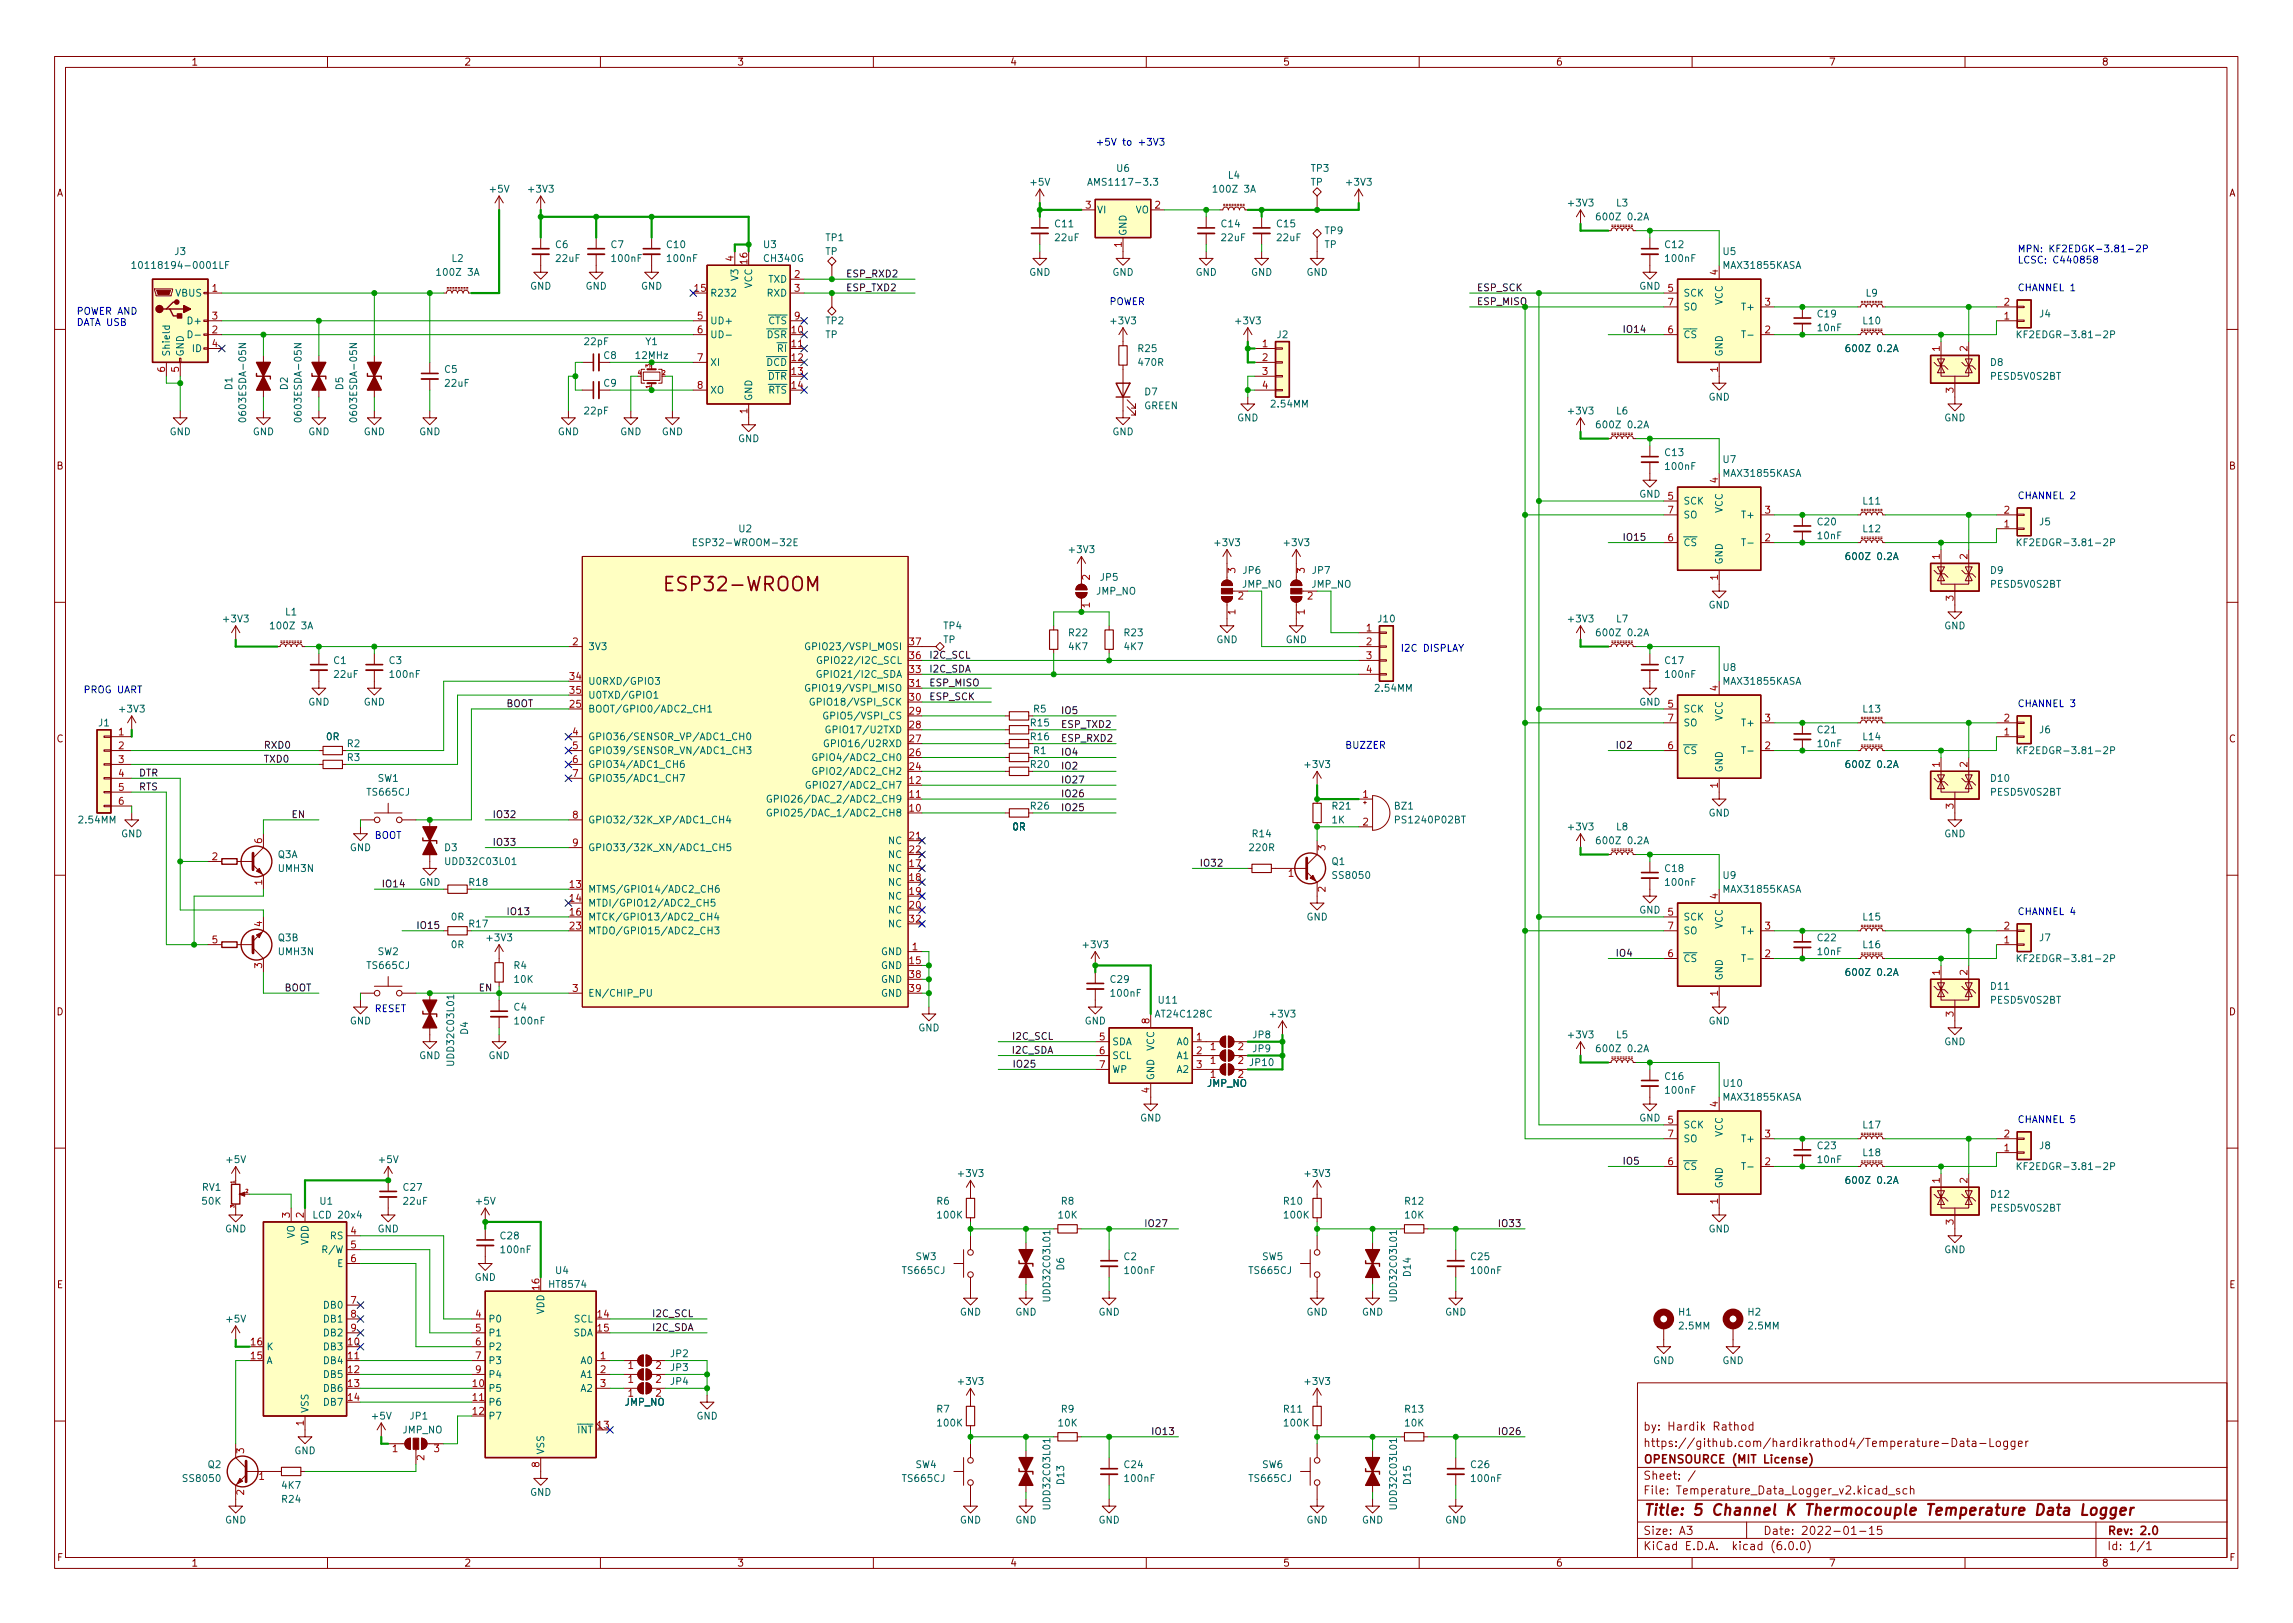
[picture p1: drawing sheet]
<svg xmlns="http://www.w3.org/2000/svg" width="297mm" height="210mm" viewBox="0 0 297 210" stroke-linecap="round" stroke-linejoin="round" font-family="sans-serif">
<defs><g id="words">
<text font-size="2" fill="#840000" x="212.8" y="196.3">Title: 5 Channel K Thermocouple Temperature Data Logger</text>
<g font-size="1.5" fill="#840000">
<text x="212.8" y="185.3">by: Hardik Rathod</text>
<text x="212.8" y="191.7">Sheet: /</text>
<text x="212.8" y="189.6">OPENSOURCE (MIT License)</text>
<text x="212.8" y="187.5">https://github.com/hardikrathod4/Temperature-Data-Logger</text>
<text x="212.8" y="193.6">File: Temperature_Data_Logger_v2.kicad_sch</text>
<text x="212.8" y="200.8">KiCad E.D.A. kicad (6.0.0)</text>
<text x="212.8" y="198.8">Size: A3</text>
<text x="228.4" y="198.8">Date: 2022-01-15</text>
<text x="272.9" y="198.8">Rev: 2.0</text>
<text x="272.9" y="200.8">Id: 1/1</text>
</g>
<g font-size="1.3" fill="#840000">
<text x="24.7" y="8.5">1</text>
<text x="60.1" y="8.5">2</text>
<text x="95.5" y="8.5">3</text>
<text x="130.8" y="8.5">4</text>
<text x="166.2" y="8.5">5</text>
<text x="201.5" y="8.5">6</text>
<text x="236.9" y="8.5">7</text>
<text x="272.2" y="8.5">8</text>
<text x="7.3" y="25.5">A</text>
<text x="288.7" y="25.5">A</text>
<text x="7.3" y="60.8">B</text>
<text x="288.7" y="60.8">B</text>
<text x="7.3" y="96.2">C</text>
<text x="288.7" y="96.2">C</text>
<text x="7.3" y="131.5">D</text>
<text x="288.7" y="131.5">D</text>
<text x="7.4" y="166.9">E</text>
<text x="288.8" y="166.9">E</text>
<text x="7.4" y="202.2">F</text>
<text x="24.7" y="202.9">1</text>
<text x="60.1" y="202.9">2</text>
<text x="95.5" y="202.9">3</text>
<text x="130.8" y="202.9">4</text>
<text x="166.2" y="202.9">5</text>
<text x="201.5" y="202.9">6</text>
<text x="236.9" y="202.9">7</text>
<text x="272.2" y="202.9">8</text>
<text x="288.8" y="202.2">F</text>
</g>
<g font-size="1.3" fill="#0000c2">
<text x="141.9" y="18.9">+5V to +3V3</text>
<text x="261.3" y="32.7">MPN: KF2EDGK-3.81-2P</text>
<text x="261.3" y="34.1">LCSC: C440858</text>
<text x="9.9" y="40.8">POWER AND</text>
<text x="143.7" y="39.5">POWER</text>
<text x="261.3" y="37.7">CHANNEL 1</text>
<text x="9.9" y="42.2">DATA USB</text>
<text x="261.3" y="64.7">CHANNEL 2</text>
<text x="10.8" y="89.8">PROG UART</text>
<text x="181.4" y="84.4">I2C DISPLAY</text>
<text x="261.3" y="91.6">CHANNEL 3</text>
<text x="174.2" y="97">BUZZER</text>
<text x="48.5" y="108.7">BOOT</text>
<text x="261.3" y="118.5">CHANNEL 4</text>
<text x="48.5" y="131.1">RESET</text>
<text x="261.3" y="145.5">CHANNEL 5</text>
</g>
<g font-size="1.3" fill="#006464">
<text x="144.7" y="22.2">U6</text>
<text x="159.1" y="23.1">L4</text>
<text x="169.9" y="22.2">TP3</text>
<text x="63.5" y="24.9">+5V</text>
<text x="68.6" y="24.9">+3V3</text>
<text x="133.6" y="24">+5V</text>
<text x="136.7" y="29.4">C11</text>
<text x="141.6" y="24">AMS1117-3.3</text>
<text x="142.1" y="27.6">VI</text>
<text x="147.1" y="27.6">VO</text>
<text x="157.4" y="24.9">100Z 3A</text>
<text x="158.3" y="29.4">C14</text>
<text x="165.4" y="29.4">C15</text>
<text x="169.8" y="24">TP</text>
<text x="174.5" y="24">+3V3</text>
<text x="203.3" y="26.7">+3V3</text>
<text x="207.2" y="28.5">600Z 0.2A</text>
<text x="209.4" y="26.7">L3</text>
<text x="18.2" y="34.8">10118194-0001LF</text>
<text x="22.7" y="33">J3</text>
<text x="56.9" y="35.7">100Z 3A</text>
<text x="58.5" y="33.9">L2</text>
<text x="72" y="32.1">C6</text>
<text x="72.1" y="33.9">22uF</text>
<text x="79.2" y="32.1">C7</text>
<text x="79.3" y="33.9">100nF</text>
<text x="86.4" y="32.1">C10</text>
<text x="86.5" y="33.9">100nF</text>
<text x="98.9" y="32.1">U3</text>
<text x="99.1" y="33.9">CH340G</text>
<text x="106.9" y="33">TP</text>
<text x="107" y="31.2">TP1</text>
<text x="133.3" y="35.7">GND</text>
<text x="136.7" y="31.2">22uF</text>
<text x="144.1" y="35.7">GND</text>
<text x="145.9" y="30.6" transform="rotate(-90 145.9 30.6)">GND</text>
<text x="154.9" y="35.7">GND</text>
<text x="158.3" y="31.2">22uF</text>
<text x="162" y="35.7">GND</text>
<text x="165.5" y="31.2">22uF</text>
<text x="169.2" y="35.7">GND</text>
<text x="171.6" y="32.1">TP</text>
<text x="171.6" y="30.3">TP9</text>
<text x="215.7" y="32.1">C12</text>
<text x="215.8" y="33.9">100nF</text>
<text x="223.2" y="33">U5</text>
<text x="223.3" y="34.8">MAX31855KASA</text>
<text x="22.7" y="38.4">VBUS</text>
<text x="68.7" y="37.5">GND</text>
<text x="75.8" y="37.5">GND</text>
<text x="83" y="37.5">GND</text>
<text x="92" y="38.4">R232</text>
<text x="95.6" y="36.3" transform="rotate(-90 95.6 36.3)">V3</text>
<text x="97.4" y="37.4" transform="rotate(-90 97.4 37.4)">VCC</text>
<text x="99.4" y="38.4">RXD</text>
<text x="99.5" y="36.6">TXD</text>
<text x="212.3" y="37.5">GND</text>
<text x="218" y="38.4">SCK</text>
<text x="218" y="40.2">SO</text>
<text x="223.2" y="39.5" transform="rotate(-90 223.2 39.5)">VCC</text>
<text x="225.9" y="40.2">T+</text>
<text x="235.5" y="41.1">C19</text>
<text x="241.7" y="38.4">L9</text>
<text x="264.2" y="41.1">J4</text>
<text x="22" y="46.2" transform="rotate(-90 22 46.2)">Shield</text>
<text x="23.8" y="46.2" transform="rotate(-90 23.8 46.2)">GND</text>
<text x="24.6" y="42">D+</text>
<text x="25" y="45.6">ID</text>
<text x="75.8" y="44.7">22pF</text>
<text x="78.2" y="46.5">C8</text>
<text x="82.4" y="46.5">12MHz</text>
<text x="83.6" y="44.7">Y1</text>
<text x="92" y="42">UD+</text>
<text x="92" y="43.8">UD-</text>
<text x="92" y="47.4">XI</text>
<text x="98.3" y="47.4">~{DCD}</text>
<text x="98.4" y="43.8">~{DSR}</text>
<text x="98.5" y="42">~{CTS}</text>
<text x="99.8" y="45.6">~{RI}</text>
<text x="106.9" y="43.8">TP</text>
<text x="107" y="42">TP2</text>
<text x="144" y="42">+3V3</text>
<text x="147.5" y="45.6">R25</text>
<text x="147.6" y="47.4">470R</text>
<text x="160.2" y="42">+3V3</text>
<text x="165.4" y="43.8">J2</text>
<text x="218" y="43.8">~{CS}</text>
<text x="223.2" y="46.2" transform="rotate(-90 223.2 46.2)">GND</text>
<text x="226.2" y="43.8">T-</text>
<text x="235.5" y="42.9">10nF</text>
<text x="239.5" y="45.6">600Z 0.2A</text>
<text x="241.4" y="42">L10</text>
<text x="257.9" y="47.4">D8</text>
<text x="262.2" y="43.8">KF2EDGR-3.81-2P</text>
<text x="30.1" y="50.5" transform="rotate(-90 30.1 50.5)">D1</text>
<text x="37.3" y="50.5" transform="rotate(-90 37.3 50.5)">D2</text>
<text x="44.5" y="50.5" transform="rotate(-90 44.5 50.5)">D5</text>
<text x="57.6" y="48.3">C5</text>
<text x="57.7" y="50.1">22uF</text>
<text x="75.8" y="53.7">22pF</text>
<text x="78.2" y="50.1">C9</text>
<text x="92" y="51">XO</text>
<text x="97.4" y="52" transform="rotate(-90 97.4 52)">GND</text>
<text x="98.5" y="49.2">~{DTR}</text>
<text x="98.5" y="51">~{RTS}</text>
<text x="148.2" y="53">GREEN</text>
<text x="148.3" y="51.2">D7</text>
<text x="164.8" y="52.8">2.54MM</text>
<text x="203.3" y="53.7">+3V3</text>
<text x="209.4" y="53.7">L6</text>
<text x="221.3" y="51.9">GND</text>
<text x="258" y="49.2">PESD5V0S2BT</text>
<text x="22" y="56.4">GND</text>
<text x="31.9" y="54" transform="rotate(-90 31.9 54)">0603ESDA-05N</text>
<text x="32.7" y="56.4">GND</text>
<text x="39.1" y="54" transform="rotate(-90 39.1 54)">0603ESDA-05N</text>
<text x="39.9" y="56.4">GND</text>
<text x="46.2" y="54" transform="rotate(-90 46.2 54)">0603ESDA-05N</text>
<text x="47.1" y="56.4">GND</text>
<text x="54.3" y="56.4">GND</text>
<text x="72.2" y="56.4">GND</text>
<text x="80.3" y="56.4">GND</text>
<text x="85.7" y="56.4">GND</text>
<text x="95.6" y="57.3">GND</text>
<text x="144.1" y="56.4">GND</text>
<text x="160.3" y="54.6">GND</text>
<text x="207.2" y="55.5">600Z 0.2A</text>
<text x="215.7" y="59.1">C13</text>
<text x="223.2" y="60">U7</text>
<text x="251.8" y="54.6">GND</text>
<text x="212.3" y="64.5">GND</text>
<text x="215.8" y="60.9">100nF</text>
<text x="218" y="65.4">SCK</text>
<text x="223.3" y="61.8">MAX31855KASA</text>
<text x="241.4" y="65.4">L11</text>
<text x="90.5" y="70.7">ESP32-WROOM-32E</text>
<text x="95.7" y="68.9">U2</text>
<text x="138.6" y="71.6">+3V3</text>
<text x="157.5" y="70.7">+3V3</text>
<text x="166.4" y="70.7">+3V3</text>
<text x="218" y="70.7">~{CS}</text>
<text x="218" y="67.1">SO</text>
<text x="223.2" y="66.5" transform="rotate(-90 223.2 66.5)">VCC</text>
<text x="225.9" y="67.1">T+</text>
<text x="226.2" y="70.7">T-</text>
<text x="235.5" y="68.1">C20</text>
<text x="235.5" y="69.8">10nF</text>
<text x="241.4" y="68.9">L12</text>
<text x="262.2" y="70.7">KF2EDGR-3.81-2P</text>
<text x="264.2" y="68">J5</text>
<text x="142" y="77">JMP_NO</text>
<text x="142.6" y="75.2">JP5</text>
<text x="161" y="74.3">JP6</text>
<text x="170" y="74.3">JP7</text>
<text x="223.2" y="73.2" transform="rotate(-90 223.2 73.2)">GND</text>
<text x="239.5" y="72.5">600Z 0.2A</text>
<text x="257.9" y="74.3">D9</text>
<text x="258" y="76.1">PESD5V0S2BT</text>
<text x="29.1" y="80.6">+3V3</text>
<text x="35.3" y="81.5">100Z 3A</text>
<text x="37" y="79.7">L1</text>
<text x="122.2" y="83.3">TP</text>
<text x="122.3" y="81.5">TP4</text>
<text x="138.5" y="82.4">R22</text>
<text x="145.7" y="82.4">R23</text>
<text x="157.6" y="83.3">GND</text>
<text x="166.5" y="83.3">GND</text>
<text x="178.6" y="80.6">J10</text>
<text x="203.3" y="80.6">+3V3</text>
<text x="207.2" y="82.4">600Z 0.2A</text>
<text x="209.4" y="80.6">L7</text>
<text x="221.3" y="78.8">GND</text>
<text x="251.8" y="81.5">GND</text>
<text x="43.2" y="86">C1</text>
<text x="43.3" y="87.8">22uF</text>
<text x="50.4" y="86">C3</text>
<text x="50.6" y="87.8">100nF</text>
<text x="76.2" y="84.2">3V3</text>
<text x="76.2" y="88.7">U0RXD/GPIO3</text>
<text x="105.3" y="89.6">GPIO19/VSPI_MISO</text>
<text x="105.3" y="84.2">GPIO23/VSPI_MOSI</text>
<text x="106.8" y="87.8">GPIO21/I2C_SDA</text>
<text x="106.9" y="86">GPIO22/I2C_SCL</text>
<text x="138.5" y="84.2">4K7</text>
<text x="145.7" y="84.2">4K7</text>
<text x="178.2" y="89.6">2.54MM</text>
<text x="215.7" y="86">C17</text>
<text x="215.8" y="87.8">100nF</text>
<text x="223.2" y="86.9">U8</text>
<text x="223.3" y="88.7">MAX31855KASA</text>
<text x="12.8" y="94.1">J1</text>
<text x="15.6" y="92.3">+3V3</text>
<text x="39.9" y="91.4">GND</text>
<text x="42.3" y="95.9">0R</text>
<text x="47.1" y="91.4">GND</text>
<text x="76.2" y="92.3">BOOT/GPIO0/ADC2_CH1</text>
<text x="76.2" y="90.5">U0TXD/GPIO1</text>
<text x="76.2" y="95.9">GPIO36/SENSOR_VP/ADC1_CH0</text>
<text x="105.9" y="91.4">GPIO18/VSPI_SCK</text>
<text x="107.5" y="93.2">GPIO5/VSPI_CS</text>
<text x="108" y="95">GPIO17/U2TXD</text>
<text x="133.6" y="94.1">R15</text>
<text x="133.6" y="95.9">R16</text>
<text x="133.9" y="92.3">R5</text>
<text x="212.3" y="91.4">GND</text>
<text x="218" y="92.3">SCK</text>
<text x="218" y="94.1">SO</text>
<text x="223.2" y="93.4" transform="rotate(-90 223.2 93.4)">VCC</text>
<text x="225.9" y="94.1">T+</text>
<text x="235.5" y="95">C21</text>
<text x="241.4" y="92.3">L13</text>
<text x="241.4" y="95.9">L14</text>
<text x="264.2" y="95">J6</text>
<text x="45" y="96.8">R2</text>
<text x="45" y="98.6">R3</text>
<text x="48.9" y="101.3">SW1</text>
<text x="76.2" y="97.7">GPIO39/SENSOR_VN/ADC1_CH3</text>
<text x="76.2" y="99.5">GPIO34/ADC1_CH6</text>
<text x="76.2" y="101.3">GPIO35/ADC1_CH7</text>
<text x="106.1" y="100.4">GPIO2/ADC2_CH2</text>
<text x="106.1" y="98.6">GPIO4/ADC2_CH0</text>
<text x="107.8" y="96.8">GPIO16/U2RXD</text>
<text x="133.6" y="99.5">R20</text>
<text x="133.9" y="97.7">R1</text>
<text x="169.1" y="99.5">+3V3</text>
<text x="218" y="97.7">~{CS}</text>
<text x="223.2" y="100.1" transform="rotate(-90 223.2 100.1)">GND</text>
<text x="226.2" y="97.7">T-</text>
<text x="235.5" y="96.8">10nF</text>
<text x="239.5" y="99.5">600Z 0.2A</text>
<text x="257.9" y="101.3">D10</text>
<text x="262.2" y="97.7">KF2EDGR-3.81-2P</text>
<text x="10.3" y="106.7">2.54MM</text>
<text x="47.6" y="103.1">TS665CJ</text>
<text x="76.2" y="106.7">GPIO32/32K_XP/ADC1_CH4</text>
<text x="101" y="105.8">GPIO25/DAC_1/ADC2_CH8</text>
<text x="101" y="104">GPIO26/DAC_2/ADC2_CH9</text>
<text x="105.5" y="102.2">GPIO27/ADC2_CH7</text>
<text x="131.2" y="107.6">0R</text>
<text x="133.6" y="104.9">R26</text>
<text x="172.6" y="106.7">1K</text>
<text x="172.6" y="104.9">R21</text>
<text x="180.7" y="104.9">BZ1</text>
<text x="181.1" y="106.7">PS1240P02BT</text>
<text x="203.3" y="107.6">+3V3</text>
<text x="209.4" y="107.6">L8</text>
<text x="221.3" y="105.8">GND</text>
<text x="258" y="103.1">PESD5V0S2BT</text>
<text x="15.7" y="108.5">GND</text>
<text x="36" y="111.2">Q3A</text>
<text x="36.1" y="112.9">UMH3N</text>
<text x="45.3" y="110.3">GND</text>
<text x="57.6" y="110.3">D3</text>
<text x="58" y="112">UDD32C03L01</text>
<text x="76.2" y="110.3">GPIO33/32K_XN/ADC1_CH5</text>
<text x="115.1" y="112.9">NC</text>
<text x="115.1" y="109.4">NC</text>
<text x="115.1" y="111.2">NC</text>
<text x="161.9" y="110.3">220R</text>
<text x="162.3" y="108.5">R14</text>
<text x="172.5" y="112">Q1</text>
<text x="172.8" y="113.8">SS8050</text>
<text x="207.2" y="109.4">600Z 0.2A</text>
<text x="215.7" y="113">C18</text>
<text x="223.2" y="113.8">U9</text>
<text x="251.8" y="108.5">GND</text>
<text x="54.3" y="114.7">GND</text>
<text x="58.5" y="119.2">0R</text>
<text x="60.8" y="114.7">R18</text>
<text x="76.2" y="115.6">MTMS/GPIO14/ADC2_CH6</text>
<text x="76.2" y="117.4">MTDI/GPIO12/ADC2_CH5</text>
<text x="76.2" y="119.2">MTCK/GPIO13/ADC2_CH4</text>
<text x="115.1" y="114.7">NC</text>
<text x="115.1" y="116.5">NC</text>
<text x="115.1" y="118.3">NC</text>
<text x="169.2" y="119.2">GND</text>
<text x="212.3" y="118.3">GND</text>
<text x="215.8" y="114.7">100nF</text>
<text x="218" y="119.2">SCK</text>
<text x="223.3" y="115.6">MAX31855KASA</text>
<text x="241.4" y="119.2">L15</text>
<text x="36" y="121.9">Q3B</text>
<text x="36.1" y="123.7">UMH3N</text>
<text x="47.6" y="125.5">TS665CJ</text>
<text x="48.9" y="123.7">SW2</text>
<text x="58.5" y="122.8">0R</text>
<text x="60.8" y="120.1">R17</text>
<text x="63.2" y="121.9">+3V3</text>
<text x="66.6" y="125.5">R4</text>
<text x="76.2" y="121">MTDO/GPIO15/ADC2_CH3</text>
<text x="114.1" y="123.7">GND</text>
<text x="114.1" y="125.5">GND</text>
<text x="115.1" y="120.1">NC</text>
<text x="140.4" y="122.8">+3V3</text>
<text x="218" y="124.6">~{CS}</text>
<text x="218" y="121">SO</text>
<text x="223.2" y="120.3" transform="rotate(-90 223.2 120.3)">VCC</text>
<text x="225.9" y="121">T+</text>
<text x="226.2" y="124.6">T-</text>
<text x="235.5" y="121.9">C22</text>
<text x="235.5" y="123.7">10nF</text>
<text x="241.4" y="122.8">L16</text>
<text x="262.2" y="124.6">KF2EDGR-3.81-2P</text>
<text x="264.2" y="121.9">J7</text>
<text x="66.6" y="130.9">C4</text>
<text x="66.7" y="127.3">10K</text>
<text x="76.2" y="129.1">EN/CHIP_PU</text>
<text x="114.1" y="129.1">GND</text>
<text x="114.1" y="127.3">GND</text>
<text x="143.9" y="127.3">C29</text>
<text x="144" y="129.1">100nF</text>
<text x="149.9" y="131.8">AT24C128C</text>
<text x="150.1" y="130">U11</text>
<text x="164.7" y="131.8">+3V3</text>
<text x="223.2" y="127" transform="rotate(-90 223.2 127)">GND</text>
<text x="239.5" y="126.4">600Z 0.2A</text>
<text x="257.9" y="128.2">D11</text>
<text x="258" y="130">PESD5V0S2BT</text>
<text x="45.3" y="132.7">GND</text>
<text x="54.3" y="137.2">GND</text>
<text x="58.8" y="137.7" transform="rotate(-90 58.8 137.7)">UDD32C03L01</text>
<text x="60.6" y="134" transform="rotate(-90 60.6 134)">D4</text>
<text x="63.3" y="137.2">GND</text>
<text x="66.8" y="132.7">100nF</text>
<text x="118.9" y="133.6">GND</text>
<text x="140.5" y="132.7">GND</text>
<text x="144" y="135.4">SDA</text>
<text x="144" y="137.2">SCL</text>
<text x="149.5" y="136.2" transform="rotate(-90 149.5 136.2)">VCC</text>
<text x="152.5" y="135.4">A0</text>
<text x="152.5" y="137.2">A1</text>
<text x="162.3" y="134.5">JP8</text>
<text x="162.3" y="136.3">JP9</text>
<text x="203.3" y="134.5">+3V3</text>
<text x="207.2" y="136.3">600Z 0.2A</text>
<text x="209.4" y="134.5">L5</text>
<text x="221.3" y="132.7">GND</text>
<text x="251.8" y="135.4">GND</text>
<text x="144" y="139">WP</text>
<text x="149.5" y="140" transform="rotate(-90 149.5 140)">GND</text>
<text x="152.5" y="139">A2</text>
<text x="156.4" y="140.8">JMP_NO</text>
<text x="162" y="138.1">JP10</text>
<text x="215.7" y="139.9">C16</text>
<text x="215.8" y="141.7">100nF</text>
<text x="223.3" y="140.8">U10</text>
<text x="223.3" y="142.6">MAX31855KASA</text>
<text x="147.7" y="145.3">GND</text>
<text x="212.3" y="145.3">GND</text>
<text x="218" y="146.2">SCK</text>
<text x="218" y="148">SO</text>
<text x="223.2" y="147.3" transform="rotate(-90 223.2 147.3)">VCC</text>
<text x="225.9" y="148">T+</text>
<text x="235.5" y="148.9">C23</text>
<text x="241.4" y="146.2">L17</text>
<text x="241.4" y="149.8">L18</text>
<text x="264.2" y="148.9">J8</text>
<text x="26.2" y="154.3">RV1</text>
<text x="29.4" y="150.7">+5V</text>
<text x="49.2" y="150.7">+5V</text>
<text x="52.3" y="154.3">C27</text>
<text x="124.2" y="152.5">+3V3</text>
<text x="169.1" y="152.5">+3V3</text>
<text x="218" y="151.6">~{CS}</text>
<text x="223.2" y="154" transform="rotate(-90 223.2 154)">GND</text>
<text x="226.2" y="151.6">T-</text>
<text x="235.5" y="150.7">10nF</text>
<text x="239.5" y="153.4">600Z 0.2A</text>
<text x="257.9" y="155.2">D12</text>
<text x="262.2" y="151.6">KF2EDGR-3.81-2P</text>
<text x="26.2" y="156.1">50K</text>
<text x="29.1" y="159.6">GND</text>
<text x="38.2" y="160.5" transform="rotate(-90 38.2 160.5)">VO</text>
<text x="40" y="161.3" transform="rotate(-90 40 161.3)">VDD</text>
<text x="40.9" y="157.8">LCD 20x4</text>
<text x="41.5" y="156.1">U1</text>
<text x="42.8" y="160.5">RS</text>
<text x="48.9" y="159.6">GND</text>
<text x="52.3" y="156.1">22uF</text>
<text x="61.7" y="156.1">+5V</text>
<text x="64.9" y="160.5">C28</text>
<text x="121.4" y="156.1">R6</text>
<text x="121.5" y="157.8">100K</text>
<text x="137.1" y="157.8">10K</text>
<text x="137.5" y="156.1">R8</text>
<text x="166.3" y="156.1">R10</text>
<text x="166.4" y="157.8">100K</text>
<text x="182" y="156.1">R12</text>
<text x="182" y="157.8">10K</text>
<text x="221.3" y="159.6">GND</text>
<text x="258" y="156.9">PESD5V0S2BT</text>
<text x="42.1" y="162.3">R/W</text>
<text x="43.7" y="164.1">E</text>
<text x="61.5" y="165.9">GND</text>
<text x="65" y="162.3">100nF</text>
<text x="71.3" y="166.8">HT8574</text>
<text x="72" y="165">U4</text>
<text x="117" y="165">TS665CJ</text>
<text x="118.6" y="163.2">SW3</text>
<text x="137.8" y="164.5" transform="rotate(-90 137.8 164.5)">D6</text>
<text x="145.6" y="163.2">C2</text>
<text x="145.8" y="165">100nF</text>
<text x="161.9" y="165">TS665CJ</text>
<text x="163.5" y="163.2">SW5</text>
<text x="182.7" y="165.3" transform="rotate(-90 182.7 165.3)">D14</text>
<text x="190.6" y="163.2">C25</text>
<text x="190.7" y="165">100nF</text>
<text x="251.8" y="162.3">GND</text>
<text x="29.4" y="171.3">+5V</text>
<text x="42" y="169.5">DB0</text>
<text x="42" y="171.3">DB1</text>
<text x="42" y="173.1">DB2</text>
<text x="63.2" y="171.3">P0</text>
<text x="63.2" y="173.1">P1</text>
<text x="70.5" y="170.3" transform="rotate(-90 70.5 170.3)">VDD</text>
<text x="74.2" y="173.1">SDA</text>
<text x="74.4" y="171.3">SCL</text>
<text x="124.3" y="170.4">GND</text>
<text x="131.5" y="170.4">GND</text>
<text x="136" y="168.3" transform="rotate(-90 136 168.3)">UDD32C03L01</text>
<text x="142.3" y="170.4">GND</text>
<text x="169.2" y="170.4">GND</text>
<text x="176.4" y="170.4">GND</text>
<text x="180.9" y="168.3" transform="rotate(-90 180.9 168.3)">UDD32C03L01</text>
<text x="187.2" y="170.4">GND</text>
<text x="217.5" y="170.4">H1</text>
<text x="217.6" y="172.2">2.5MM</text>
<text x="226.5" y="170.4">H2</text>
<text x="226.5" y="172.2">2.5MM</text>
<text x="34.5" y="176.7">A</text>
<text x="34.5" y="174.9">K</text>
<text x="42" y="174.9">DB3</text>
<text x="42" y="176.7">DB4</text>
<text x="42" y="178.5">DB5</text>
<text x="63.2" y="174.9">P2</text>
<text x="63.2" y="176.7">P3</text>
<text x="63.2" y="178.5">P4</text>
<text x="75.3" y="176.7">A0</text>
<text x="75.3" y="178.5">A1</text>
<text x="86.9" y="177.6">JP3</text>
<text x="86.9" y="179.4">JP4</text>
<text x="86.9" y="175.8">JP2</text>
<text x="124.2" y="179.4">+3V3</text>
<text x="169.1" y="179.4">+3V3</text>
<text x="214.1" y="176.7">GND</text>
<text x="223.1" y="176.7">GND</text>
<text x="40" y="183.1" transform="rotate(-90 40 183.1)">VSS</text>
<text x="42" y="180.3">DB6</text>
<text x="42" y="182.1">DB7</text>
<text x="48.3" y="183.9">+5V</text>
<text x="52.2" y="185.7">JMP_NO</text>
<text x="53.1" y="183.9">JP1</text>
<text x="63.2" y="180.3">P5</text>
<text x="63.2" y="182.1">P6</text>
<text x="63.2" y="183.9">P7</text>
<text x="73.9" y="185.7">~{INT}</text>
<text x="75.3" y="180.3">A2</text>
<text x="80.9" y="182.1">JMP_NO</text>
<text x="90.2" y="183.9">GND</text>
<text x="121.4" y="183">R7</text>
<text x="121.5" y="184.8">100K</text>
<text x="137.1" y="184.8">10K</text>
<text x="137.5" y="183">R9</text>
<text x="166.3" y="183">R11</text>
<text x="166.4" y="184.8">100K</text>
<text x="182" y="183">R13</text>
<text x="182" y="184.8">10K</text>
<text x="23.9" y="192">SS8050</text>
<text x="26.9" y="190.2">Q2</text>
<text x="38.1" y="188.4">GND</text>
<text x="70.5" y="188.5" transform="rotate(-90 70.5 188.5)">VSS</text>
<text x="117" y="192">TS665CJ</text>
<text x="118.6" y="190.2">SW4</text>
<text x="145.7" y="190.2">C24</text>
<text x="145.8" y="192">100nF</text>
<text x="161.9" y="192">TS665CJ</text>
<text x="163.5" y="190.2">SW6</text>
<text x="190.6" y="190.2">C26</text>
<text x="190.7" y="192">100nF</text>
<text x="29.1" y="197.4">GND</text>
<text x="36.6" y="194.7">R24</text>
<text x="36.6" y="192.9">4K7</text>
<text x="68.7" y="193.8">GND</text>
<text x="124.3" y="197.4">GND</text>
<text x="131.5" y="197.4">GND</text>
<text x="136" y="195.2" transform="rotate(-90 136 195.2)">UDD32C03L01</text>
<text x="137.8" y="192.2" transform="rotate(-90 137.8 192.2)">D13</text>
<text x="142.3" y="197.4">GND</text>
<text x="169.2" y="197.4">GND</text>
<text x="176.4" y="197.4">GND</text>
<text x="180.9" y="195.2" transform="rotate(-90 180.9 195.2)">UDD32C03L01</text>
<text x="182.7" y="192.2" transform="rotate(-90 182.7 192.2)">D15</text>
<text x="187.2" y="197.4">GND</text>
</g>
<g font-size="1.3" fill="#a90000">
<text x="140.6" y="27">3</text>
<text x="149.6" y="27">2</text>
<text x="95" y="33.8" transform="rotate(-90 95 33.8)">4</text>
<text x="96.8" y="34.2" transform="rotate(-90 96.8 34.2)">16</text>
<text x="102.9" y="36">2</text>
<text x="145.3" y="32" transform="rotate(-90 145.3 32)">1</text>
<text x="222.5" y="35.6" transform="rotate(-90 222.5 35.6)">4</text>
<text x="27.5" y="37.8">1</text>
<text x="27.5" y="41.4">3</text>
<text x="90" y="37.8">15</text>
<text x="90.4" y="41.4">5</text>
<text x="102.9" y="37.8">3</text>
<text x="102.9" y="41.4">9</text>
<text x="216.1" y="37.8">5</text>
<text x="216.1" y="39.6">7</text>
<text x="228.6" y="39.6">3</text>
<text x="259.6" y="41.4">1</text>
<text x="259.6" y="39.6">2</text>
<text x="27.5" y="43.2">2</text>
<text x="27.5" y="45">4</text>
<text x="90.4" y="43.2">6</text>
<text x="90.4" y="46.8">7</text>
<text x="102.6" y="43.2">10</text>
<text x="102.6" y="45">11</text>
<text x="102.6" y="46.8">12</text>
<text x="163.5" y="45">1</text>
<text x="163.5" y="46.8">2</text>
<text x="216.1" y="43.2">6</text>
<text x="228.6" y="43.2">2</text>
<text x="251.3" y="45.5" transform="rotate(-90 251.3 45.5)">1</text>
<text x="254.9" y="45.5" transform="rotate(-90 254.9 45.5)">2</text>
<text x="21.4" y="48.2" transform="rotate(-90 21.4 48.2)">6</text>
<text x="23.2" y="48.2" transform="rotate(-90 23.2 48.2)">5</text>
<text x="90.4" y="50.4">8</text>
<text x="96.8" y="53.6" transform="rotate(-90 96.8 53.6)">1</text>
<text x="102.6" y="48.6">13</text>
<text x="102.6" y="50.4">14</text>
<text x="163.5" y="48.6">3</text>
<text x="163.5" y="50.4">4</text>
<text x="222.5" y="48.2" transform="rotate(-90 222.5 48.2)">1</text>
<text x="253.1" y="50.9" transform="rotate(-90 253.1 50.9)">3</text>
<text x="216.1" y="64.7">5</text>
<text x="222.5" y="62.6" transform="rotate(-90 222.5 62.6)">4</text>
<text x="216.1" y="70.1">6</text>
<text x="216.1" y="66.5">7</text>
<text x="228.6" y="70.1">2</text>
<text x="228.6" y="66.5">3</text>
<text x="259.6" y="68.3">1</text>
<text x="259.6" y="66.5">2</text>
<text x="141.2" y="75.1" transform="rotate(-90 141.2 75.1)">2</text>
<text x="160" y="74.2" transform="rotate(-90 160 74.2)">3</text>
<text x="160.4" y="77.7">2</text>
<text x="169" y="74.2" transform="rotate(-90 169 74.2)">3</text>
<text x="169.4" y="77.7">2</text>
<text x="222.5" y="75.1" transform="rotate(-90 222.5 75.1)">1</text>
<text x="251.3" y="72.4" transform="rotate(-90 251.3 72.4)">1</text>
<text x="253.1" y="77.8" transform="rotate(-90 253.1 77.8)">3</text>
<text x="254.9" y="72.4" transform="rotate(-90 254.9 72.4)">2</text>
<text x="74.2" y="83.6">2</text>
<text x="117.8" y="83.6">37</text>
<text x="141.2" y="78.7" transform="rotate(-90 141.2 78.7)">1</text>
<text x="160" y="79.6" transform="rotate(-90 160 79.6)">1</text>
<text x="169" y="79.6" transform="rotate(-90 169 79.6)">1</text>
<text x="177" y="81.8">1</text>
<text x="177" y="83.6">2</text>
<text x="73.8" y="88.1">34</text>
<text x="73.8" y="89.9">35</text>
<text x="117.8" y="89">31</text>
<text x="117.8" y="87.2">33</text>
<text x="117.8" y="85.4">36</text>
<text x="177" y="85.4">3</text>
<text x="177" y="87.2">4</text>
<text x="222.5" y="89.5" transform="rotate(-90 222.5 89.5)">4</text>
<text x="15.4" y="95.3">1</text>
<text x="73.8" y="91.7">25</text>
<text x="74.2" y="95.3">4</text>
<text x="117.8" y="94.4">28</text>
<text x="117.8" y="92.6">29</text>
<text x="117.8" y="90.8">30</text>
<text x="216.1" y="91.7">5</text>
<text x="216.1" y="93.5">7</text>
<text x="228.6" y="93.5">3</text>
<text x="259.6" y="95.3">1</text>
<text x="259.6" y="93.5">2</text>
<text x="15.4" y="97.1">2</text>
<text x="15.4" y="98.8">3</text>
<text x="15.4" y="100.6">4</text>
<text x="74.2" y="97.1">5</text>
<text x="74.2" y="98.8">6</text>
<text x="74.2" y="100.6">7</text>
<text x="117.8" y="101.5">12</text>
<text x="117.8" y="99.7">24</text>
<text x="117.8" y="98">26</text>
<text x="117.8" y="96.2">27</text>
<text x="216.1" y="97.1">6</text>
<text x="228.6" y="97.1">2</text>
<text x="251.3" y="99.4" transform="rotate(-90 251.3 99.4)">1</text>
<text x="254.9" y="99.4" transform="rotate(-90 254.9 99.4)">2</text>
<text x="15.4" y="102.4">5</text>
<text x="15.4" y="104.2">6</text>
<text x="74.2" y="106">8</text>
<text x="117.8" y="105.1">10</text>
<text x="117.8" y="103.3">11</text>
<text x="176.6" y="103.3">1</text>
<text x="176.6" y="106.9">2</text>
<text x="222.5" y="102.1" transform="rotate(-90 222.5 102.1)">1</text>
<text x="253.1" y="104.8" transform="rotate(-90 253.1 104.8)">3</text>
<text x="27.5" y="111.4">2</text>
<text x="33.9" y="109.3" transform="rotate(-90 33.9 109.3)">6</text>
<text x="74.2" y="109.6">9</text>
<text x="117.8" y="112.3">17</text>
<text x="117.8" y="108.7">21</text>
<text x="117.8" y="110.5">22</text>
<text x="166.9" y="113.6">1</text>
<text x="171.7" y="110.2" transform="rotate(-90 171.7 110.2)">3</text>
<text x="33.9" y="114.6" transform="rotate(-90 33.9 114.6)">1</text>
<text x="73.8" y="115">13</text>
<text x="73.8" y="116.8">14</text>
<text x="73.8" y="118.6">16</text>
<text x="117.8" y="114.1">18</text>
<text x="117.8" y="115.9">19</text>
<text x="117.8" y="117.7">20</text>
<text x="117.8" y="119.5">32</text>
<text x="171.7" y="115.5" transform="rotate(-90 171.7 115.5)">2</text>
<text x="216.1" y="118.6">5</text>
<text x="222.5" y="116.4" transform="rotate(-90 222.5 116.4)">4</text>
<text x="27.5" y="122.2">5</text>
<text x="33.9" y="125.4" transform="rotate(-90 33.9 125.4)">3</text>
<text x="33.9" y="120" transform="rotate(-90 33.9 120)">4</text>
<text x="73.8" y="120.4">23</text>
<text x="117.8" y="124.9">15</text>
<text x="118.2" y="123.1">1</text>
<text x="216.1" y="124">6</text>
<text x="216.1" y="120.4">7</text>
<text x="228.6" y="124">2</text>
<text x="228.6" y="120.4">3</text>
<text x="259.6" y="122.2">1</text>
<text x="259.6" y="120.4">2</text>
<text x="74.2" y="128.5">3</text>
<text x="117.8" y="128.5">39</text>
<text x="117.8" y="126.7">38</text>
<text x="222.5" y="129" transform="rotate(-90 222.5 129)">1</text>
<text x="251.3" y="126.3" transform="rotate(-90 251.3 126.3)">1</text>
<text x="253.1" y="131.7" transform="rotate(-90 253.1 131.7)">3</text>
<text x="254.9" y="126.3" transform="rotate(-90 254.9 126.3)">2</text>
<text x="142.4" y="134.8">5</text>
<text x="142.4" y="136.6">6</text>
<text x="148.9" y="132.6" transform="rotate(-90 148.9 132.6)">8</text>
<text x="155" y="134.8">1</text>
<text x="155" y="136.6">2</text>
<text x="156.8" y="136">1</text>
<text x="156.8" y="137.8">1</text>
<text x="160.4" y="136">2</text>
<text x="160.4" y="137.8">2</text>
<text x="142.4" y="138.4">7</text>
<text x="148.9" y="141.6" transform="rotate(-90 148.9 141.6)">4</text>
<text x="155" y="138.4">3</text>
<text x="156.8" y="139.6">1</text>
<text x="160.4" y="139.6">2</text>
<text x="222.5" y="143.4" transform="rotate(-90 222.5 143.4)">4</text>
<text x="216.1" y="145.5">5</text>
<text x="216.1" y="147.3">7</text>
<text x="228.6" y="147.3">3</text>
<text x="259.6" y="149.1">1</text>
<text x="259.6" y="147.3">2</text>
<text x="216.1" y="150.9">6</text>
<text x="222.5" y="156" transform="rotate(-90 222.5 156)">1</text>
<text x="228.6" y="150.9">2</text>
<text x="251.3" y="153.3" transform="rotate(-90 251.3 153.3)">1</text>
<text x="254.9" y="153.3" transform="rotate(-90 254.9 153.3)">2</text>
<text x="37.5" y="157.7" transform="rotate(-90 37.5 157.7)">3</text>
<text x="39.3" y="157.7" transform="rotate(-90 39.3 157.7)">2</text>
<text x="45.5" y="159.9">4</text>
<text x="45.5" y="161.7">5</text>
<text x="253.1" y="158.6" transform="rotate(-90 253.1 158.6)">3</text>
<text x="45.5" y="163.5">6</text>
<text x="69.9" y="167.1" transform="rotate(-90 69.9 167.1)">16</text>
<text x="45.5" y="168.9">7</text>
<text x="45.5" y="170.7">8</text>
<text x="45.5" y="172.5">9</text>
<text x="61.6" y="170.7">4</text>
<text x="61.6" y="172.5">5</text>
<text x="77.4" y="170.7">14</text>
<text x="77.4" y="172.5">15</text>
<text x="32.5" y="176.1">15</text>
<text x="32.5" y="174.3">16</text>
<text x="45.1" y="174.3">10</text>
<text x="45.1" y="176.1">11</text>
<text x="45.1" y="177.9">12</text>
<text x="45.1" y="179.7">13</text>
<text x="61.3" y="179.7">10</text>
<text x="61.6" y="174.3">6</text>
<text x="61.6" y="176.1">7</text>
<text x="61.6" y="177.9">9</text>
<text x="77.8" y="176.1">1</text>
<text x="77.8" y="177.9">2</text>
<text x="77.8" y="179.7">3</text>
<text x="81.4" y="179.1">1</text>
<text x="81.4" y="177.3">1</text>
<text x="85" y="179.1">2</text>
<text x="85" y="177.3">2</text>
<text x="39.3" y="184.7" transform="rotate(-90 39.3 184.7)">1</text>
<text x="45.1" y="181.5">14</text>
<text x="61.3" y="181.5">11</text>
<text x="61.3" y="183.3">12</text>
<text x="77.4" y="185.1">13</text>
<text x="81.4" y="180.9">1</text>
<text x="85" y="180.9">2</text>
<text x="31.6" y="188.3" transform="rotate(-90 31.6 188.3)">3</text>
<text x="33.6" y="191.7">1</text>
<text x="50.8" y="188.1">1</text>
<text x="55" y="189.2" transform="rotate(-90 55 189.2)">2</text>
<text x="56.2" y="188.1">3</text>
<text x="69.9" y="190.1" transform="rotate(-90 69.9 190.1)">8</text>
<text x="31.6" y="193.7" transform="rotate(-90 31.6 193.7)">2</text>
</g>
<g font-size="1.3" fill="#0f0f0f">
<text x="109.6" y="35.9">ESP_RXD2</text>
<text x="109.6" y="37.7">ESP_TXD2</text>
<text x="191.3" y="37.7">ESP_SCK</text>
<text x="210.1" y="43.1">IO14</text>
<text x="210.1" y="70">IO15</text>
<text x="120.3" y="88.9">ESP_MISO</text>
<text x="120.3" y="87.1">I2C_SDA</text>
<text x="120.3" y="85.3">I2C_SCL</text>
<text x="65.6" y="91.6">BOOT</text>
<text x="120.3" y="90.7">ESP_SCK</text>
<text x="137.4" y="94.3">ESP_TXD2</text>
<text x="137.4" y="92.5">IO5</text>
<text x="18" y="100.6">DTR</text>
<text x="34.1" y="98.8">TXD0</text>
<text x="34.1" y="97">RXD0</text>
<text x="137.4" y="96.1">ESP_RXD2</text>
<text x="137.4" y="97.9">IO4</text>
<text x="137.4" y="101.5">IO27</text>
<text x="137.4" y="99.7">IO2</text>
<text x="209.2" y="97">IO2</text>
<text x="18" y="102.4">RTS</text>
<text x="37.7" y="106">EN</text>
<text x="63.8" y="106">IO32</text>
<text x="137.4" y="105.1">IO25</text>
<text x="137.4" y="103.3">IO26</text>
<text x="63.8" y="109.6">IO33</text>
<text x="155.4" y="112.3">IO32</text>
<text x="49.4" y="114.9">IO14</text>
<text x="65.6" y="118.5">IO13</text>
<text x="53.9" y="120.3">IO15</text>
<text x="209.2" y="123.9">IO4</text>
<text x="36.8" y="128.4">BOOT</text>
<text x="62" y="128.4">EN</text>
<text x="131.2" y="136.5">I2C_SDA</text>
<text x="131.4" y="134.7">I2C_SCL</text>
<text x="131.1" y="138.3">IO25</text>
<text x="210.1" y="150.9">IO5</text>
<text x="148.2" y="158.9">IO27</text>
<text x="194" y="158.9">IO33</text>
<text x="84.4" y="170.6">I2C_SCL</text>
<text x="84.4" y="172.4">I2C_SDA</text>
<text x="149.1" y="185.9">IO13</text>
<text x="194" y="185.9">IO26</text>
</g>
<g font-size="1.3" fill="#009600">
<text x="191.3" y="39.5">ESP_MISO</text>
<text x="160.9" y="76.1">JMP_NO</text>
<text x="169.9" y="76.1">JMP_NO</text>
</g>
<g font-size=".8" fill="#a90000">
<text x="84.2" y="47.6" transform="rotate(-90 84.2 47.6)">3</text>
<text x="82.6" y="48.6">4</text>
<text x="84.2" y="50.3" transform="rotate(-90 84.2 50.3)">1</text>
<text x="85.8" y="48.6">2</text>
</g>
<g font-size=".6" fill="#a90000">
<text x="30.4" y="153.3" transform="rotate(-90 30.4 153.3)">1</text>
<text x="31.8" y="154.5">2</text>
<text x="30.4" y="156.5" transform="rotate(-90 30.4 156.5)">3</text>
</g>
</g></defs>
<g fill="none" stroke="#840000" stroke-width=".13">
<path d="M7.1 7.3h282.8v195.9h-282.8zM8.5 8.7h280v193.1h-280zM42.4 7.3v1.4M77.8 7.3v1.4M113.1 7.3v1.4M148.5 7.3v1.4M183.8 7.3v1.4M219.2 7.3v1.4M254.6 7.3v1.4M20 37.4h2.4v.2l-.2 .7h-2zM26.4 37.9h.5v.2h-.5zM26.9 38h1.8"/>
<path d="M57.5 38h.3l.1-.3 .3-.1 .2 .1 .1 .3 .1-.3 .2-.1 .3 .1 .2 .3 .1-.3 .3-.1 .2 .1 .1 .3 .1-.3 .2-.1 .3 .1 .1 .3h.4M57.9 37.4h.2M57.9 37.2h.2M58.3 37.4h.2M58.3 37.2h.2M58.6 37.4h.2M58.6 37.2h.2M59 37.4h.2M59 37.2h.2M59.4 37.4h.1M59.4 37.2h.1M59.7 37.4h.2"/>
<path d="M59.7 37.2h.2M60.1 37.4h.2M60.1 37.2h.2M60.4 37.4h.2M60.4 37.2h.2M64.7 25.4v1.8M64.7 25.4l-.6 .9M64.7 25.4l.5 .9M70 32.9v2.4h.9l-.9 .9-.9-.9h.9M70 25.4v1.8M70 30.8v1.4M70 25.4l-.5 .9"/>
<path d="M70 25.4l.6 .9M77.2 32.9v2.4h.9l-.9 .9-.9-.9h.9M77.2 30.8v1.4M84.4 32.9v2.4h.9l-.9 .9-.9-.9h.9M84.4 30.8v1.4M95.2 32.6v1.8M102.4 38h1.8M102.4 36.2h1.8M107.8 39.8l.5 .5-.5 .5-.6-.5zM107.8 33.3l.5 .5-.5 .6-.6-.6zM107.8 34.4v1.8M107.8 38v1.8"/>
<path d="M134.7 32.6v.9h.9l-.9 .9-.9-.9h.9M134.7 24.5l-.5 .9M134.7 24.5v1.8M134.7 28.1v1.4M134.7 30.2v1.5M134.7 24.5l.5 .9M140.1 27.2h1.8M145.5 30.8v2.7h.9l-.9 .9-.9-.9h.9M149.1 27.2h1.8M156.3 32.6v.9h.9l-.9 .9-.9-.9h.9M156.3 28.1v1.4M156.3 30.2v1.5"/>
<path d="M158 27.2h.4l.1-.3 .3-.1 .2 .1 .1 .3 .1-.2 .2-.2 .3 .1 .1 .3 .2-.3 .3-.1 .2 .2 .1 .2 .1-.3 .2-.1 .3 .1 .1 .3h.3M158.5 26.6h.2M158.5 26.5h.2M158.9 26.6h.1M158.9 26.5h.1M159.2 26.6h.2M159.2 26.5h.2M159.6 26.6h.2M159.6 26.5h.2M159.9 26.6h.2M159.9 26.5h.2M160.3 26.6h.2"/>
<path d="M160.3 26.5h.2M160.7 26.6h.1M160.7 26.5h.1M161 26.6h.2M161 26.5h.2M163.4 32.6v.9h.9l-.9 .9-.9-.9h.9M163.4 28.1v1.4M163.4 30.2v1.5M170.1 30.2l.5-.5 .6 .5-.6 .6zM170.1 24.9l.5-.6 .6 .6-.6 .5zM170.6 30.8v2.7h.9l-.9 .9-.9-.9h.9M170.6 25.4v1.8"/>
<path d="M176 24.5l-.5 .9M176 24.5v1.8M176 24.5l.5 .9M204.7 27.2v1.8M204.7 27.2l-.5 .9M204.7 27.2l.6 .9M208.3 29.9h.4l.1-.3 .3-.1 .2 .1 .1 .3 .1-.2 .2-.2 .3 .1 .1 .3 .2-.3 .3-.1 .2 .2 .1 .2 .1-.3 .2-.1 .3 .1 .1 .3h.3M208.8 29.3h.2M208.8 29.2h.2M209.1 29.3h.2M209.1 29.2h.2M209.5 29.3h.2"/>
<path d="M209.5 29.2h.2M209.9 29.3h.1M209.9 29.2h.1M210.2 29.3h.2M210.2 29.2h.2M210.6 29.3h.2M210.6 29.2h.2M210.9 29.3h.2M210.9 29.2h.2M211.3 29.3h.2M211.3 29.2h.2M213.7 32.9v2.4h.9l-.9 .9-.9-.9h.9"/>
<path d="M213.7 30.8v1.4M215.5 38h1.8M215.5 39.8h1.8M222.7 34.4v1.8M228.1 39.8h1.8M233.5 39.8v1.4M240.7 39.8h.3l.1-.3 .3-.1 .2 .1 .1 .3 .1-.3 .2-.1 .3 .1 .2 .3 .1-.3 .3-.1 .2 .1 .1 .3 .1-.3 .2-.1 .3 .1 .1 .3h.4M241.1 39.2h.2M241.1 39h.2M241.5 39.2h.2M241.5 39h.2M241.8 39.2h.2"/>
<path d="M241.8 39h.2M242.2 39.2h.2M242.2 39h.2M242.6 39.2h.1M242.6 39h.1M242.9 39.2h.2M242.9 39h.2M243.3 39.2h.1M243.3 39h.1M243.6 39.2h.2M243.6 39h.2M258.6 39.8h2.7"/>
<path d="M261.3 39.7h.9v.2h-.9zM7.1 42.7h1.4M21.6 46.9v1.8M23.3 46.4h.1v.5h-.1zM23.3 53.2v.9h.9l-.9 .9-.8-.9h.8M23.3 46.9v1.8M26.4 45.1h.5v.1h-.5zM26.4 43.3h.5v.1h-.5zM26.4 41.5h.5v.1h-.5zM26.9 43.4h1.8M26.9 41.6h1.8M26.9 45.1h1.8"/>
<path d="M34.1 53.2v.9h.9l-.9 .9-.9-.9h.9M34.1 46v5.4M41.3 53.2v.9h.9l-.9 .9-.9-.9h.9M41.3 46v5.4M48.5 53.2v.9h.9l-.9 .9-.9-.9h.9M48.5 46v5.4M55.7 53.2v.9h.9l-.9 .9-.9-.9h.9M55.7 46.9v1.5M55.7 49.1v1.4M73.6 53.2v.9h.9l-.9 .9-.9-.9h.9M75.4 50.5h1.5M75.4 46.9h1.5"/>
<path d="M77.6 50.5h1.4M77.6 46.9h1.4M81.7 53.2v.9h.9l-.9 .9-.9-.9h.9M83.3 48.2h2.2v1.1h-2.2zM83.5 47.8h-.4v1.8h.4M84.4 46.9v.9M84.4 49.6v.9M85.3 47.8h.5v1.8h-.5M87.1 53.2v.9h.9l-.9 .9-.9-.9h.9M89.8 43.4h1.8M89.8 41.6h1.8M89.8 50.5h1.8"/>
<path d="M89.8 46.9h1.8M97 52.3v2.7h.9l-.9 .9-.9-.9h.9M102.4 41.6h1.8M102.4 45.1h1.8M145.5 47.3v6.8h.9l-.9 .9-.9-.9h.9M145.5 42.5v2.3M145.5 42.5l-.6 .9M145.5 42.5l.5 .9M146 52.7l1.1 1.1v-.6v.6h-.5M146 51.8l1.1 1.1v-.6v.6h-.5M161.6 51.4v.9h.9l-.9 .9-.9-.9h.9M161.6 42.5l-.5 .9"/>
<path d="M161.6 42.5v1.8M161.6 42.5l.6 .9M162.5 45.1h2.7M162.5 50.5h2.7M162.5 46.9h2.7M162.5 48.7h2.7M165.2 50.4h.9v.2h-.9zM165.2 48.7h.9v.1h-.9zM165.2 46.9h.9v.1h-.9zM165.2 45.1h.9v.1h-.9zM204.7 54.1v1.8M204.7 54.1l-.5 .9"/>
<path d="M204.7 54.1l.6 .9M208.3 56.8h.4l.1-.2 .3-.1 .2 .1 .1 .2 .1-.2 .2-.1h.3l.1 .3 .2-.3h.3l.2 .1 .1 .2 .1-.2 .2-.1 .3 .1 .1 .2h.3M208.8 56.3h.2M208.8 56.1h.2M209.1 56.3h.2M209.1 56.1h.2M209.5 56.3h.2M209.5 56.1h.2M209.9 56.3h.1M209.9 56.1h.1M210.2 56.3h.2M210.2 56.1h.2"/>
<path d="M210.6 56.3h.2M210.6 56.1h.2M210.9 56.3h.2M210.9 56.1h.2M211.3 56.3h.2M211.3 56.1h.2M213.7 59.9v2.3h.9l-.9 .9-.9-.9h.9M213.7 57.7v1.5M215.5 43.4h1.8M222.7 46.9v2.7h.9l-.9 .9-.9-.9h.9M228.1 43.4h1.8M233.5 41.9v1.5"/>
<path d="M240.7 43.4h.3l.1-.3 .3-.1 .2 .1 .1 .3 .1-.3 .2-.1 .3 .1 .2 .3 .1-.3 .3-.1 .2 .1 .1 .3 .1-.3 .2-.1 .3 .1 .1 .3h.4M241.1 42.8h.2M241.1 42.6h.2M241.5 42.8h.2M241.5 42.6h.2M241.8 42.8h.2M241.8 42.6h.2M242.2 42.8h.2M242.2 42.6h.2M242.6 42.8h.1M242.6 42.6h.1M242.9 42.8h.2"/>
<path d="M242.9 42.6h.2M243.3 42.8h.1M243.3 42.6h.1M243.6 42.8h.2M243.6 42.6h.2M250.5 46.9l.5 .5h.9l.4 .4M251.4 47.4v1.3h3.6v-1.3M251.4 47.4l.5 .9h-.9zM251.4 46.9v.5l.5-.9h-.9l.4 .9M251.4 44.3v3.1M253.2 48.7v3.6h.9l-.9 .9-.9-.9h.9M254.1 46.9l.5 .5h.9l.4 .4"/>
<path d="M254.6 46.5h.9l-.5 .9zM255 47.4l.5 .9h-.9zM255 44.3v3.1M258.6 41.6h2.7M261.3 41.5h.9v.1h-.9zM288.5 42.7h1.4M7.1 78h1.4M75.4 72.1h42.2v58.4h-42.2zM139.4 76.8h1.4a.72 .72 0 0 1-.7 .7 .72 .72 0 0 1-.7-.7zM139.6 75.9a.72 .72 0 0 1 .8-.2 .72 .72 0 0 1 .4 .7h-1.4zM140.1 72.1l-.6 .9M140.1 72.1v3.6"/>
<path d="M140.1 77.5v1.8M140.1 72.1l.5 .9M158.2 77.3h1.5a.72 .72 0 0 1-.8 .7 .72 .72 0 0 1-.7-.7zM158.4 75.4a.72 .72 0 0 1 .8-.2 .72 .72 0 0 1 .5 .7h-1.5zM158.9 78v3.1h.9l-.9 .9-.9-.9h.9M158.9 71.2l-.5 .9M158.9 71.2v3.9M158.9 71.2l.6 .9M159.7 76.6h1.9M167.2 77.3h1.4a.72 .72 0 0 1-.7 .7 .72 .72 0 0 1-.7-.7zM167.4 75.4a.72 .72 0 0 1 .8-.2 .72 .72 0 0 1 .4 .7h-1.4zM167.9 78v3.1h.9l-.9 .9-.9-.9h.9"/>
<path d="M167.9 71.2l-.5 .9M167.9 71.2v3.9M167.9 71.2l.6 .9M168.6 76.6h2M215.5 70.3h1.8M215.5 66.7h1.8M215.5 64.9h1.8M222.7 73.9v2.7h.9l-.9 .9-.9-.9h.9M222.7 61.3v1.8M228.1 70.3h1.8M228.1 66.7h1.8M233.5 66.7v1.4"/>
<path d="M233.5 68.9v1.4M240.7 66.7h.3l.1-.3 .3-.1 .2 .1 .1 .3 .1-.2 .2-.2 .3 .1 .2 .3 .1-.3h.3l.2 .1 .1 .2 .1-.3 .2-.1 .3 .1 .1 .3h.4M240.7 70.3h.3M241 70.3l.1-.3 .3-.1 .2 .1 .1 .3 .1-.2 .2-.2 .3 .1 .2 .3 .1-.3 .3-.1 .2 .2 .1 .2 .1-.3 .3-.1 .2 .2 .1 .2M241.1 69.8h.2M241.1 69.6h.2M241.1 66.2h.2M241.1 66h.2M241.5 69.8h.2M241.5 69.6h.2M241.5 66.2h.2M241.5 66h.2"/>
<path d="M241.8 69.8h.2M241.8 69.6h.2M241.8 66.2h.2M241.8 66h.2M242.2 69.8h.2M242.2 69.6h.2M242.2 66.2h.2M242.2 66h.2M242.6 69.8h.1M242.6 69.6h.1M242.6 66.2h.1M242.6 66h.1"/>
<path d="M242.9 69.8h.2M242.9 69.6h.2M242.9 66.2h.2M242.9 66h.2M243.3 69.8h.1M243.3 69.6h.1M243.3 66.2h.1M243.3 66h.1M243.6 69.8h.2M243.6 69.6h.2M243.6 66.2h.2M243.6 66h.2"/>
<path d="M243.9 70.3h.4M250.5 73.9l.5 .4h.9l.4 .5M251.4 74.3v1.4h3.6v-1.4M251.4 74.3l.5 .9h-.9zM251.4 73.9v.4l.5-.9h-.9l.4 .9M251.4 71.2v3.1M253.2 75.7v3.6h.9l-.9 .9-.9-.9h.9M254.1 73.9l.5 .4h.9l.4 .5M254.6 73.4h.9l-.5 .9zM255 74.3l.5 .9h-.9zM255 71.2v3.1M258.6 66.7h2.7"/>
<path d="M258.6 68.5h2.7M261.3 66.6h.9v.2h-.9zM261.3 68.4h.9v.2h-.9zM288.5 78h1.4M13.5 98.9h.9v.2h-.9zM13.5 97.1h.9v.2h-.9zM13.5 95.3h.9v.2h-.9zM14.4 95.4h2.7M14.4 97.2h2.7M14.4 99h2.7M17.1 92.7l-.6 .9M17.1 92.7v1.8"/>
<path d="M17.1 92.7l.5 .9M30.5 81.1v1.8M30.5 81.1l-.5 .9M30.5 81.1l.6 .9M35.9 83.8h.4l.1-.3 .2-.1 .3 .1 .1 .3 .1-.3 .2-.1 .3 .1 .1 .3 .1-.3 .4-.1 .2 .1v.3l.1-.3 .3-.1 .2 .1 .2 .3h.3M36.4 83.2h.1M36.4 83h.1M36.7 83.2h.2M36.7 83h.2M37.1 83.2h.2M37.1 83h.2M37.4 83.2h.2"/>
<path d="M37.4 83h.2M37.8 83.2h.2M37.8 83h.2M38.2 83.2h.1M38.2 83h.1M38.5 83.2h.2M38.5 83h.2M38.9 83.2h.2M38.9 83h.2M41.3 86.8v2.4h.9l-.9 .8-.9-.8h.9M41.3 97.2h.5M41.3 99h.5"/>
<path d="M41.3 84.7v1.4M44.4 97.2h.5M44.4 99h.5M48.5 86.8v2.4h.9l-.9 .8-.9-.8h.9M48.5 84.7v1.4M73.6 83.8h1.8M73.6 95.4h1.8M73.6 97.2h1.8M73.6 99h1.8M117.6 89.2h1.8M119.4 83.8h1.8M121.8 83.2l.5 .6-.5 .5-.6-.5z"/>
<path d="M130.2 94.5h.5M130.2 99.9h.5M130.2 96.3h.5M130.2 92.7h.5M130.2 98.1h.5M133.3 92.7h.5M133.3 98.1h.5M136.5 81.1v.5M136.5 84.1v.6M143.7 81.1v.5M143.7 84.1v.6M170.6 99.9v1.8"/>
<path d="M170.6 99.9l-.5 .9M170.6 99.9l.6 .9M176 83.8h2.7M176 82h2.7M176 85.6h2.7M176 87.4h2.7M178.7 87.3h.9v.1h-.9zM178.7 85.5h.9v.1h-.9zM178.7 83.7h.9v.2h-.9zM178.7 81.9h.9v.2h-.9zM204.7 81.1v1.8M204.7 81.1l-.5 .9"/>
<path d="M204.7 81.1l.6 .9M208.3 83.8h.4l.1-.3 .3-.1 .2 .1 .1 .3 .1-.3 .2-.1 .3 .1 .1 .3 .2-.3 .3-.1 .2 .1 .1 .3 .1-.3 .2-.1 .3 .1 .1 .3h.3M208.8 83.2h.2M208.8 83h.2M209.1 83.2h.2M209.1 83h.2M209.5 83.2h.2M209.5 83h.2M209.9 83.2h.1M209.9 83h.1M210.2 83.2h.2M210.2 83h.2"/>
<path d="M210.6 83.2h.2M210.6 83h.2M210.9 83.2h.2M210.9 83h.2M211.3 83.2h.2M211.3 83h.2M213.7 86.8v2.4h.9l-.9 .8-.9-.8h.9M213.7 84.7v1.4M215.5 97.2h1.8M215.5 93.6h1.8M215.5 91.8h1.8M222.7 88.3v1.7"/>
<path d="M228.1 97.2h1.8M228.1 93.6h1.8M233.5 93.6v1.5M233.5 95.8v1.4M240.7 93.6h.3l.1-.2 .3-.1 .2 .1 .1 .2 .1-.2 .2-.1 .3 .1 .2 .2 .1-.2 .3-.1 .2 .1 .1 .2 .1-.2 .2-.1 .3 .1 .1 .2h.4M240.7 97.2h.3l.1-.2 .3-.1 .2 .1 .1 .2 .1-.2 .2-.1 .3 .1 .2 .2 .1-.3h.3l.2 .1 .1 .2 .1-.2 .2-.1 .3 .1 .1 .2h.4M241.1 93.1h.2M241.1 92.9h.2M241.1 96.7h.2M241.1 96.5h.2M241.5 93.1h.2M241.5 92.9h.2"/>
<path d="M241.5 96.7h.2M241.5 96.5h.2M241.8 93.1h.2M241.8 92.9h.2M241.8 96.7h.2M241.8 96.5h.2M242.2 93.1h.2M242.2 92.9h.2M242.2 96.7h.2M242.2 96.5h.2M242.6 93.1h.1M242.6 92.9h.1"/>
<path d="M242.6 96.7h.1M242.6 96.5h.1M242.9 93.1h.2M242.9 92.9h.2M242.9 96.7h.2M242.9 96.5h.2M243.3 93.1h.1M243.3 92.9h.1M243.3 96.7h.1M243.3 96.5h.1M243.6 93.1h.2M243.6 92.9h.2"/>
<path d="M243.6 96.7h.2M243.6 96.5h.2M251.4 98.1v3.2M255 98.1v3.2M258.6 95.4h2.7M258.6 93.6h2.7M261.3 93.6h.9v.1h-.9zM261.3 95.3h.9v.2h-.9zM7.1 113.4h1.4M13.5 104.3h.9v.2h-.9zM13.5 102.5h.9v.2h-.9zM13.5 100.7h.9v.2h-.9z"/>
<path d="M14.4 100.8h2.7M14.4 102.6h2.7M14.4 104.4h2.7M17.1 105.3v.9h.9l-.9 .9-.9-.9h.9M26.9 111.6h1.8M30.7 111.6h2.1M32.8 112l1.3 1.4v1.8M34.1 118.8v1.8l-1.3 1.3M34.1 108v1.8l-1.3 1.4M46.7 107.1v.9h.9l-.9 .9-.9-.9h.9M46.7 106.2h1.8M48.5 105.3h3.6"/>
<path d="M50.3 104.1v1.2M52.1 106.2h1.8M55.7 106.2v6.3h.9l-.9 .9-.9-.9h.9M57.5 115.2h.5M73.6 100.8h1.8M73.6 106.2h1.8M73.6 109.8h1.8M117.6 103.5h1.8M117.6 108.9h1.8M119.2 112.2l.5 .6M119.2 114l.5 .6M119.2 115.8l.5 .6"/>
<path d="M119.2 117.6l.5 .6M119.2 108.6l.5 .6M119.2 110.4l.5 .6M119.2 119.4l.5 .6M119.7 112.2l-.5 .6M119.7 114l-.5 .6M119.7 115.8l-.5 .6M119.7 117.6l-.5 .6M119.7 108.6l-.5 .6M119.7 110.4l-.5 .6M119.7 119.4l-.5 .6M130.2 105.3h.5"/>
<path d="M161.6 112.5h.6M164.7 112.5h4.6M169.3 112.9l1.3 1.4v2.7h.9l-.9 .9-.9-.9h.9M170.6 103.5v.6M170.6 106.6v.5M170.6 108.9v1.8l-1.3 1.3M176 103.5h1.8M176 107.1h1.8M176.6 104h.4M176.8 103.8v.3M177.8 103.1a2.24 2.24 0 0 1 2.2 2.2 2.24 2.24 0 0 1-2.2 2.3zM204.7 108v1.8"/>
<path d="M204.7 108l-.5 .9M204.7 108l.6 .9M208.3 110.7h.4l.1-.3 .3-.1 .2 .1 .1 .3 .1-.2 .2-.2 .3 .1 .1 .3 .2-.3h.3l.2 .1 .1 .2 .1-.3 .2-.1 .3 .1 .1 .3h.3M208.8 110.2h.2M208.8 110h.2M209.1 110.2h.2M209.1 110h.2M209.5 110.2h.2M209.5 110h.2M209.9 110.2h.1M209.9 110h.1M210.2 110.2h.2"/>
<path d="M210.2 110h.2M210.6 110.2h.2M210.6 110h.2M210.9 110.2h.2M210.9 110h.2M211.3 110.2h.2M211.3 110h.2M213.7 113.8v2.3h.9l-.9 .9-.9-.9h.9M213.7 111.6v1.4M215.5 118.8h1.8M222.7 100.8v2.7h.9l-.9 .9-.9-.9h.9M222.7 115.2v1.8"/>
<path d="M241.1 119.9h.2M241.5 119.9h.2M241.8 119.9h.2M242.2 119.9h.2M242.6 119.9h.1M242.9 119.9h.2M243.3 119.9h.1M243.6 119.9h.2M250.5 100.8l.5 .5h.9l.4 .4M251.4 101.3v1.3h3.6v-1.3M251.4 101.3l.5 .9h-.9zM251.4 100.8v.5l.5-.9h-.9l.4 .9"/>
<path d="M253.2 102.6v3.6h.9l-.9 .9-.9-.9h.9M254.1 100.8l.5 .5h.9l.4 .4M254.6 100.4h.9l-.5 .9zM255 101.3l.5 .9h-.9zM288.5 113.4h1.4M26.9 122.4h1.8M30.7 122.4h2.1M32.8 122.8l1.3 1.4v1.8M46.7 129.6v.9h.9l-.9 .9-.9-.9h.9M46.7 128.7h1.8M48.5 127.8h3.6M50.3 126.5v1.3"/>
<path d="M52.1 128.7h1.8M55.7 128.7v6.2h.9l-.9 .9-.9-.9h.9M57.5 120.6h.5M60.5 120.6h.6M64.7 134.1v.8h.9l-.9 .9-.9-.9h.9M64.7 122.4v2.3M64.7 127.2v.6M64.7 129.6v1.4M64.7 131.7v1.5M64.7 122.4l-.6 .9M64.7 122.4l.5 .9M73.6 128.7h1.8"/>
<path d="M117.6 123.3h1.8M120.3 130.5v.9h.9l-.9 .9-.9-.9h.9M141.9 128.1v2.4h-.9l.9 .9 .9-.9h-.9M141.9 123.3l.5 .9M141.9 123.3v1.8M141.9 126v1.4M141.9 123.3l-.6 .9M141.9 134.9h1.8M141.9 136.7h1.8M141.9 138.5h1.8M149.1 131.4v1.8M154.5 134.9h3.5"/>
<path d="M154.5 136.7h3.5M154.5 138.5h3.5M158.3 134.4l.5-.2v1.5a.72 .72 0 0 1-.7-.5 .72 .72 0 0 1 .2-.8zM158.3 136.2l.5-.2v1.5a.72 .72 0 0 1-.7-.5 .72 .72 0 0 1 .2-.8zM158.3 138l.5-.2v1.5a.72 .72 0 0 1-.7-.5 .72 .72 0 0 1 .2-.8zM159.1 134.2a.72 .72 0 0 1 .7 .7 .72 .72 0 0 1-.7 .8zM159.1 136a.72 .72 0 0 1 .7 .7 .72 .72 0 0 1-.7 .8zM159.1 137.8a.72 .72 0 0 1 .7 .7 .72 .72 0 0 1-.7 .8zM159.8 134.9h1.8M159.8 136.7h1.8M159.8 138.5h1.8M166.1 132.3l.6 .9"/>
<path d="M166.1 132.3v1.8M166.1 132.3l-.5 .9M204.7 134.9l-.5 .9M204.7 134.9v1.8M204.7 134.9l.6 .9M208.3 137.6h.4l.1-.2 .3-.1 .2 .1 .1 .2 .1-.2 .2-.1 .3 .1 .1 .2 .2-.2 .3-.1 .2 .1 .1 .2 .1-.2 .2-.1 .3 .1 .1 .2h.3M208.8 137.1h.2M208.8 136.9h.2M209.1 137.1h.2M209.1 136.9h.2M209.5 137.1h.2M209.5 136.9h.2"/>
<path d="M209.9 137.1h.1M209.9 136.9h.1M210.2 137.1h.2M210.2 136.9h.2M210.6 137.1h.2M210.6 136.9h.2M210.9 137.1h.2M210.9 136.9h.2M211.3 137.1h.2M211.3 136.9h.2M213.7 138.5v1.5M215.5 120.6h1.8"/>
<path d="M215.5 124.2h1.8M222.7 127.8v2.7h.9l-.9 .9-.9-.9h.9M228.1 120.6h1.8M228.1 124.2h1.8M233.5 120.6v1.4M233.5 122.7v1.5M240.7 124.2h.3l.1-.3 .3-.1 .2 .1 .1 .3 .1-.3 .2-.1 .3 .1 .2 .3 .1-.3 .3-.1 .2 .1 .1 .3 .1-.3 .2-.1 .3 .1 .1 .3h.4M240.7 120.6h.3l.1-.3 .3-.1 .2 .1 .1 .3 .1-.2 .2-.2 .3 .1 .2 .3 .1-.3 .3-.1 .2 .2 .1 .2 .1-.3 .2-.1 .3 .1 .1 .3h.4M241.1 123.6h.2M241.1 123.5h.2M241.1 120h.2M241.5 123.6h.2"/>
<path d="M241.5 123.5h.2M241.5 120h.2M241.8 123.6h.2M241.8 123.5h.2M241.8 120h.2M242.2 123.6h.2M242.2 123.5h.2M242.2 120h.2M242.6 123.6h.1M242.6 123.5h.1M242.6 120h.1M242.9 123.6h.2"/>
<path d="M242.9 123.5h.2M242.9 120h.2M243.3 123.6h.1M243.3 123.5h.1M243.3 120h.1M243.6 123.6h.2M243.6 123.5h.2M243.6 120h.2M250.5 127.8l.5 .4h.9l.4 .5M251.4 128.2v1.4h3.6v-1.4M251.4 128.2l.5 .9h-.9zM251.4 127.8v.4l.5-.9h-.9l.4 .9"/>
<path d="M251.4 125.1v3.1M253.2 129.6v3.6h.9l-.9 .9-.9-.9h.9M254.1 127.8l.5 .4h.9l.4 .5M254.6 127.3h.9l-.5 .9zM255 128.2l.5 .9h-.9zM255 125.1v3.1M258.6 122.4h2.7M258.6 120.6h2.7M261.3 120.5h.9v.2h-.9zM261.3 122.3h.9v.2h-.9zM7.1 148.7h1.4M30.5 156.5v.9h-.9l.9 .9 .9-.9h-.9"/>
<path d="M30.5 151.1v1.8M30.5 151.1l.6 .9M30.5 151.1l-.5 .9M37.7 156.5v1.8M39.5 156.5v1.8M50.3 155.1v2.3h-.9l.9 .9 .9-.9h-.9M50.3 151.1v3.2M50.3 151.1l-.6 .9M50.3 151.1l.5 .9M62.9 156.5l-.6 .9M62.9 156.5v1.8M62.9 159.2v1.4"/>
<path d="M62.9 156.5l.5 .9M125.7 152.9v2.3M125.7 157.8v.5M125.7 152.9l-.5 .9M125.7 152.9l.6 .9M136.5 159.2h.5M139.5 159.2h.6M149.1 140.3v2.7h-.9l.9 .9 .9-.9h-.9M170.6 152.9v2.3M170.6 157.8v.5M170.6 152.9l-.5 .9M170.6 152.9l.6 .9"/>
<path d="M181.4 159.2h.5M184.4 159.2h.6M213.7 140.7v2.3h.9l-.9 .9-.9-.9h.9M215.5 147.5h1.8M215.5 151.1h1.8M215.5 145.7h1.8M222.7 154.7v2.7h.9l-.9 .9-.9-.9h.9M222.7 142.1v1.8M228.1 147.5h1.8M228.1 151.1h1.8M233.5 147.5v1.5M233.5 149.7v1.4"/>
<path d="M240.7 147.5h.3l.1-.2 .3-.1 .2 .1 .1 .2 .1-.2 .2-.1h.3l.2 .3 .1-.3h.3l.2 .1 .1 .2 .1-.2 .2-.1 .3 .1 .1 .2h.4M240.7 151.1h.3l.1-.2 .3-.1 .2 .1 .1 .2 .1-.2 .2-.1h.3l.2 .3 .1-.3h.3l.2 .1 .1 .2 .1-.2 .2-.1 .3 .1 .1 .2h.4M241.1 147h.2M241.1 146.8h.2M241.1 150.6h.2M241.1 150.4h.2M241.5 147h.2M241.5 146.8h.2M241.5 150.6h.2M241.5 150.4h.2M241.8 147h.2M241.8 146.8h.2"/>
<path d="M241.8 150.6h.2M241.8 150.4h.2M242.2 147h.2M242.2 146.8h.2M242.2 150.6h.2M242.2 150.4h.2M242.6 147h.1M242.6 146.8h.1M242.6 150.6h.1M242.6 150.4h.1M242.9 147h.2M242.9 146.8h.2"/>
<path d="M242.9 150.6h.2M242.9 150.4h.2M243.3 147h.1M243.3 146.8h.1M243.3 150.6h.1M243.3 150.4h.1M243.6 147h.2M243.6 146.8h.2M243.6 150.6h.2M243.6 150.4h.2M250.5 154.7l.5 .5h.9l.4 .4M251.4 155.2v1.3h3.6v-1.3"/>
<path d="M251.4 155.2l.5 .9h-.9zM251.4 154.7v.5l.5-.9h-.9l.4 .9M251.4 152v3.2M253.2 156.5v3.6h.9l-.9 .9-.9-.9h.9M254.1 154.7l.5 .5h.9l.4 .4M254.6 154.3h.9l-.5 .9zM255 155.2l.5 .9h-.9zM255 152v3.2M258.6 147.5h2.7M258.6 149.3h2.7M261.3 147.4h.9v.2h-.9zM261.3 149.2h.9v.2h-.9z"/>
<path d="M288.5 148.7h1.4M30.5 171.8v1.8M30.5 171.8l-.5 .9M30.5 171.8l.6 .9M44.9 176.3h1.8M44.9 160.1h1.8M44.9 161.9h1.8M44.9 163.7h1.8M44.9 169.1h1.8M44.9 170.9h1.8M44.9 172.7h1.8M61.1 176.3h1.8"/>
<path d="M61.1 170.9h1.8M61.1 172.7h1.8M61.1 178.1h1.8M61.1 174.5h1.8M62.9 161.4v2.3h.9l-.9 .9-.9-.9h.9M77.2 176.3h1.8M77.2 178.1h1.8M77.2 179.8h1.8M80.8 176.3h1.8M80.8 178.1h1.8M80.8 179.8h1.8M82.8 177.5l.5-.2v1.5a.72 .72 0 0 1-.6-.5 .72 .72 0 0 1 .1-.8z"/>
<path d="M82.8 179.3l.5-.2v1.5a.72 .72 0 0 1-.6-.5 .72 .72 0 0 1 .1-.8zM82.8 175.7l.5-.2v1.5a.72 .72 0 0 1-.6-.5 .72 .72 0 0 1 .1-.8zM83.7 177.3a.72 .72 0 0 1 .7 .8 .72 .72 0 0 1-.7 .7zM83.7 179.1a.72 .72 0 0 1 .7 .7 .72 .72 0 0 1-.7 .8zM83.7 175.5a.72 .72 0 0 1 .7 .8 .72 .72 0 0 1-.7 .7zM84.4 176.3h1.8M84.4 178.1h1.8M84.4 179.8h1.8M123.6 163.7h1.2M124.8 161.9v3.6M125.7 165.5v2.7h.9l-.9 .9-.9-.9h.9M125.7 160.1v1.8"/>
<path d="M125.7 179.8v2.4M125.7 179.8l-.5 .9M125.7 179.8l.6 .9M132.9 167.3v.9h.9l-.9 .9-.9-.9h.9M132.9 161v5.4M143.7 167.3v.9h.9l-.9 .9-.9-.9h.9M143.7 161.9v1.4M143.7 164v1.5M168.5 163.7h1.2M169.7 161.9v3.6M170.6 165.5v2.7h.9l-.9 .9-.9-.9h.9M170.6 160.1v1.8"/>
<path d="M170.6 179.8v2.4M170.6 179.8l-.5 .9M170.6 179.8l.6 .9M177.8 167.3v.9h.9l-.9 .9-.9-.9h.9M177.8 161v5.4M188.6 167.3v.9h.9l-.9 .9-.9-.9h.9M188.6 161.9v1.4M188.6 164v1.5M212.1 179.1h76.4v22.7h-76.4zM215.5 171.8v2.7h.9l-.9 .9-.9-.9h.9M224.5 171.8v2.7h.9l-.9 .9-.9-.9h.9M7.1 184.1h1.4"/>
<path d="M30.5 187v1.8l1.4 1.4M31.9 191.1l-1.4 1.3v2.7h-.9l.9 .9 .9-.9h-.9M31.9 190.6h4.6M39 190.6h.5M39.5 183.4v2.7h-.9l.9 .9 .9-.9h-.9M49.4 184.3l-.5 .9M49.4 184.3v1.8M49.4 184.3l.5 .9M50.3 187h2.1M52.7 186.5l.5-.2v1.5a.72 .72 0 0 1-.7-.5 .72 .72 0 0 1 .2-.8zM53.9 187.8v1.9M54.6 186.3a.72 .72 0 0 1 .7 .7 .72 .72 0 0 1-.7 .8z"/>
<path d="M55.3 187h2.2M61.1 181.6h1.8M70 188.8v2.7h-.9l.9 .9 .9-.9h-.9M91.6 180.7v.9h-.9l.9 .9 .9-.9h-.9M123.6 190.6h1.2M124.8 188.8v3.6M125.7 192.4v2.7h.9l-.9 .9-.9-.9h.9M125.7 184.7v.5M125.7 187v1.8M132.9 194.2v.9h.9l-.9 .9-.9-.9h.9M132.9 187.9v5.4M136.5 186.1h.5"/>
<path d="M139.5 186.1h.6M143.7 194.2v.9h.9l-.9 .9-.9-.9h.9M143.7 188.8v1.5M143.7 191v1.4M168.5 190.6h1.2M169.7 188.8v3.6M170.6 192.4v2.7h.9l-.9 .9-.9-.9h.9M170.6 184.7v.5M170.6 187v1.8M177.8 194.2v.9h.9l-.9 .9-.9-.9h.9M177.8 187.9v5.4M181.4 186.1h.5"/>
<path d="M184.4 186.1h.6M188.6 194.2v.9h.9l-.9 .9-.9-.9h.9M188.6 188.8v1.5M188.6 191v1.4M212.1 199.3h76.4M212.1 197.2h76.4M212.1 194.3h76.4M212.1 190.1h76.4M218.5 197.7h.7l-.4 .4 .3 .1v.5l-.1 .1h-.3l-.2-.1M219.6 190.5l-.9 1.4M224.7 184.7l.2-.1h.2l.1 .7M225.7 184.7l.1-.1 .3 .1 .1 .4-.1 .1-.3 .1-.1-.1z"/>
<path d="M226.3 197.2v2.1M227.1 184.6h-.3l-.2 .2v.3l.1 .1h.4M227.1 184.2v1.1M231.8 199.8l.2-.1a.57 .57 0 0 1 .3 .5 .57 .57 0 0 1-.3 .6l-.2-.1-.1-.3zM233.3 199.8l.2-.1a.57 .57 0 0 1 .4 .5 .57 .57 0 0 1-.4 .6l-.2-.1-.1-.3zM234.2 199.6a1.22 1.22 0 0 1 0 1.6M239.9 198.8h.6M240.9 198.4h.8M242.2 198l.3-.3v1.1M242.2 198.8h.6M243.7 197.7h-.5v.5l.1-.1 .4 .1 .1 .1-.1 .4-.1 .1-.4-.1M244.4 192.9l-.3-.1-.2 .2v.4l.1 .1h.4"/>
<path d="M244.4 192.5v1.1M244.6 193.7h.9M246.1 192.9l-.3-.1-.1 .2v.1l.4 .2v.2h-.4M247 192.9l-.3-.1-.2 .2v.4l.1 .1h.4M247.5 192.9l.1-.1 .3 .1v.7M247.5 192.5v1.1M251.6 187h.8M252.9 186.3a.54 .54 0 0 1 .6 .6 .54 .54 0 0 1-.6 .5zM253.9 186.7h.4l.1 .7M254.4 186.9l-.4 .1a.21 .21 0 0 0-.1 .2 .21 .21 0 0 0 .1 .2h.4M254.7 186.7h.5M254.9 186.3v.9l.3 .2"/>
<path d="M255.5 186.7h.4l.1 .7M256 186.9l-.4 .1a.21 .21 0 0 0-.1 .2 .21 .21 0 0 0 .1 .2h.4M256.5 187h.8M257.8 186.3v1.1h.5M258.6 186.8l.2-.1 .3 .1v.4l-.1 .2h-.2l-.2-.1zM260.1 186.7v.9l-.2 .2-.3-.1M260.1 186.7h-.3l-.3 .2v.3l.1 .2h.5M261 186.7v.9l-.2 .2-.2-.1M261 186.7h-.3l-.2 .2v.3l.1 .2h.4M261.5 187l.5-.1-.1-.2h-.3l-.1 .1v.6h.4M262.4 186.7v.7M262.7 186.7h-.2l-.1 .2"/>
<path d="M271.5 197.2v4.6M277.8 199.7l-.9 1.3M288.5 184.1h1.4M42.4 201.8v1.4M77.8 201.8v1.4M113.1 201.8v1.4M148.5 201.8v1.4M183.8 201.8v1.4M219.2 201.8v1.4M231.3 200.7v.1M232.8 200.7v.1M254.6 201.8v1.4"/>
<path d="M278.1 200l.3-.3v1.1M278.1 200.8h.6"/>
<circle cx="48.9" cy="106.2" r=".36"/>
<circle cx="51.7" cy="106.2" r=".36"/>
<circle cx="48.9" cy="128.7" r=".36"/>
<circle cx="51.7" cy="128.7" r=".36"/>
<circle cx="125.7" cy="162.2" r=".36"/>
<circle cx="125.7" cy="165.1" r=".36"/>
<circle cx="170.6" cy="162.2" r=".36"/>
<circle cx="170.6" cy="165.1" r=".36"/>
<circle cx="125.7" cy="189.2" r=".36"/>
<circle cx="125.7" cy="192.1" r=".36"/>
<circle cx="170.6" cy="189.2" r=".36"/>
<circle cx="170.6" cy="192.1" r=".36"/>
</g>
<path d="M233.6 189.2l.5-.1-.1-.2-.3-.1-.1 .2v.5h.4M234.4 188.3a1.22 1.22 0 0 1 0 1.6M279 197.8l.1-.1a.57 .57 0 0 1 .4 .6 .57 .57 0 0 1-.4 .5l-.1-.1-.1-.3z" fill="none" stroke="#840000" stroke-width=".21"/>
<path d="M269.9 194.8l-.2 1.5h.7M271 195.5a.36 .36 0 0 1 .3-.2 .36 .36 0 0 1 .3 .3v.4a.39 .39 0 0 1-.4 .3 .39 .39 0 0 1-.4-.3zM272.9 195.4a.47 .47 0 0 0-.7 .2l-.1 .4 .1 .2 .1 .1 .5-.1M272.9 195.3l-.2 1.2a.42 .42 0 0 1-.6 .2M274.1 195.4a.47 .47 0 0 0-.7 .2v.4l.1 .2 .1 .1 .4-.1M274.1 195.3l-.1 1.2a.42 .42 0 0 1-.6 .2M274.7 195.8l.7-.1v-.3l-.2-.1-.4 .1-.1 .7 .1 .2 .4-.1M276 195.3l-.1 1M276.4 195.3l-.2 .1-.2 .2" fill="none" stroke="#840000" stroke-width=".28"/>
<g fill="none" stroke="#840000" stroke-width=".9">
<circle cx="215.5" cy="170.9" r=".9"/>
<circle cx="224.5" cy="170.9" r=".9"/>
</g>
<g fill="none" stroke="#006464" stroke-width=".13">
<path d="M17.1 34.1l.2-.2v.9M17.1 34.8h.5M28.5 33.9v.9h.4M29.2 34.3h.3M29.7 33.9h-.5v.9M61.4 35.7l.3-.9 .3 .9M140.9 24l.3-.9 .3 .9M141 23.7h.4M149.4 23.1h.6l-.3 .3 .2 .1v.4l-.1 .1-.4-.1M162 24.9l.3-.9 .3 .9M207.2 27.6h-.2a.6 .6 0 0 0 0 .9l.3-.1v-.3l-.2-.2h-.1l-.2 .2M213 28.5l.3-.9 .3 .9"/>
<path d="M213 28.2h.5M21.1 42.2h.9M21.4 42.2v.3l.1 .2 .4-.1v-.4M24.4 42.9a.45 .45 0 0 1 .5 .4 .45 .45 0 0 1-.5 .5zM25.3 43.4h.7M30.9 44.5h.9l-.9 .5h.9M31 54.3a.53 .53 0 0 1 .8 .1 .51 .51 0 0 1-.9 0zM38.1 44.5h.9l-.9 .5h.9M38.2 54.3a.53 .53 0 0 1 .8 .1 .51 .51 0 0 1-.9 0zM45.3 44.5h.9l-.9 .5h.9M45.3 54.3a.53 .53 0 0 1 .9 .1 .51 .51 0 0 1-.9 0zM94.1 43.4h.6"/>
<path d="M207.2 54.5l-.2 .1a.6 .6 0 0 0 0 .8l.3-.1v-.3l-.2-.1h-.1l-.2 .1M213 55.4l.3-.9 .3 .9M213 55.2h.5M225.6 42.9h.5M239.6 44.7h-.3a.6 .6 0 0 0 0 .9l.3-.1v-.3l-.1-.2h-.2l-.2 .2M245.3 45.6l.3-.9 .3 .9M245.4 45.3h.4M261.3 42.9v.9M261.4 43.2l.4 .6M261.8 42.9l-.5 .5M273.4 43.3h.4l.1-.1v-.3h-.5v.9M89.8 70.2h.3"/>
<path d="M90.2 69.8h-.4v.9h.4M102.9 70.2h.3M103.3 69.8h-.4v.9h.4M225.6 69.8h.5M239.6 71.6h-.3a.6 .6 0 0 0 0 .9l.3-.1v-.3l-.1-.2h-.2l-.2 .2M245.3 72.5l.3-.9 .3 .9M245.4 72.2h.4M261.3 69.8v.9M261.4 70.2l.4 .5M261.8 69.8l-.5 .5M273.4 70.3l.4-.1 .1-.1v-.2l-.5-.1v.9M39.9 81.5l.3-.9 .3 .9"/>
<path d="M84.7 89.8l.3-.2v.9M84.7 90.5h.5M84.9 87.8h.5l-.3 .3 .3 .1v.4l-.1 .1-.4-.1M88.6 98.5l-.3 .1a.6 .6 0 0 0 0 .8l.3-.1v-.2l-.1-.2h-.2l-.2 .2M90.8 91.8h.5M91.3 91.4v.9M91.7 91.6l.2-.2v.9M91.7 92.3h.5M95.8 95.4h.5M95.9 97.2h.5M96.3 94.9v.9M96.4 96.7v.9"/>
<path d="M96.7 96.7h.6l-.3 .4 .2 .1v.4h-.1h-.4M96.8 95l.1-.1a.48 .48 0 0 1 .4 .5 .48 .48 0 0 1-.4 .4l-.2-.3zM104.8 88.7a.42 .42 0 0 0-.5 .4 .42 .42 0 0 0 .5 .4l.1-.3h-.2M104.8 83.3a.42 .42 0 0 0-.5 .4 .42 .42 0 0 0 .5 .4l.1-.3h-.2M105.4 90.5a.42 .42 0 0 0-.5 .4 .42 .42 0 0 0 .5 .4l.1-.3h-.2M105.8 99.5a.42 .42 0 0 0-.5 .4 .42 .42 0 0 0 .5 .4v-.4h-.1M105.8 97.7a.42 .42 0 0 0-.5 .4 .42 .42 0 0 0 .5 .4v-.3h-.1M106.3 86.9a.42 .42 0 0 0-.5 .4 .42 .42 0 0 0 .5 .4l.1-.3h-.2M106.4 85.1a.42 .42 0 0 0-.5 .4 .42 .42 0 0 0 .5 .4v-.3h-.1M107.2 92.3a.42 .42 0 0 0-.5 .4 .42 .42 0 0 0 .5 .4v-.3h-.1M107.3 95.9a.42 .42 0 0 0-.5 .4 .42 .42 0 0 0 .5 .4v-.3h-.1M107.5 94.1a.42 .42 0 0 0-.5 .4 .42 .42 0 0 0 .5 .4v-.3h-.1"/>
<path d="M207.2 81.5h-.2a.6 .6 0 0 0 0 .9l.3-.1v-.3l-.2-.2h-.1l-.2 .2M213 82.4l.3-.9 .3 .9M213 82.1h.5M225.6 96.7h.5M239.6 98.5l-.3 .1a.6 .6 0 0 0 0 .8l.3-.1v-.2l-.1-.2h-.2l-.2 .2M245.3 99.4l.3-.9 .3 .9M245.4 99.2h.4M261.3 96.7v.9M261.4 97.1l.4 .5M261.8 96.7l-.5 .6M273.4 97.2h.4l.1-.2v-.2l-.5-.1v.9M66.3 112h.6"/>
<path d="M88.1 100.3h.6l-.4 .9M91.2 116.9h.5M91.7 118.7h.5M91.7 116.5v.9M91.8 115.1h.5M92.2 118.3v.9M92.3 114.7v.9M92.6 116.5h-.4l-.1 .4 .1-.1 .3 .1 .1 .1v.3l-.1 .1-.4-.1M92.8 118.3l-.2 .6h.5M93 118.6v.6M93.1 114.7h-.3a.6 .6 0 0 0 0 .9l.3-.1 .1-.3-.2-.2h-.2l-.1 .2M93.2 105.7v.9"/>
<path d="M93.2 106.1h.5M93.3 109.3v.9M93.3 109.7h.5M93.7 105.7v.9M93.8 109.3v.9M94.3 105.7l-.2 .6h.6M94.5 106v.6M94.6 109.3h-.4v.4h.1h.3l.1 .1-.1 .3-.1 .1-.3-.1M99.9 104.9a.42 .42 0 0 0-.5 .4 .42 .42 0 0 0 .5 .4v-.4h-.1M99.9 103.1a.42 .42 0 0 0-.5 .4 .42 .42 0 0 0 .5 .4v-.4h-.1M100.3 105.3h.4l.1-.2v-.2l-.5-.1v.9M100.3 103.5h.4l.1-.2v-.2l-.5-.1v.9"/>
<path d="M104.9 101.3a.42 .42 0 0 0-.5 .4 .42 .42 0 0 0 .5 .4l.1-.4h-.2M189.3 105.7h.5M207.2 108.4l-.2 .1a.6 .6 0 0 0 0 .8l.3-.1v-.3l-.2-.1h-.1l-.2 .1M213 109.3l.3-.9 .3 .9M213 109.1h.5M58.8 128.9v.5M83.9 128.2v.7l.1 .2 .3-.1 .1-.1v-.7M91.7 120.5h.5M92.2 120.1v.9M92.6 120.1h.5l-.3 .3 .3 .1v.4l-.1 .1-.4-.1M207.2 135.4h-.2a.6 .6 0 0 0 0 .9l.3-.1v-.3l-.2-.2h-.1l-.2 .2M213 136.3l.3-.9 .3 .9"/>
<path d="M213 136h.5M225.6 123.7h.5M239.6 125.5h-.3a.6 .6 0 0 0 0 .9l.3-.1v-.3l-.1-.2h-.2l-.2 .2M245.3 126.4l.3-.9 .3 .9M245.4 126.1h.4M261.3 123.7v.9M261.4 124.1l.4 .5M261.8 123.7l-.5 .5M273.4 124.2l.4-.1 .1-.1v-.2l-.5-.1v.9M46.5 156.9l-.2 .6h.5M136 159.4v.5M180.9 159.4v.5"/>
<path d="M225.6 150.6h.5M239.6 152.4l-.3 .1a.6 .6 0 0 0 0 .8l.3-.1v-.3l-.1-.1h-.2l-.2 .1M245.3 153.3l.3-.9 .3 .9M245.4 153.1h.4M261.3 150.6v.9M261.4 151l.4 .5M261.8 150.6l-.5 .5M273.4 151.1l.4-.1 .1-.1v-.2l-.5-.1v.9M136 186.4v.5M180.9 186.4v.5"/>
</g>
<path d="M32.8 110.5v2.2M169.3 111.2v2.6M32.8 121.3v2.2M31.9 189.3v2.7" fill="none" stroke="#840000" stroke-width=".36"/>
<g fill="#840000" stroke="#840000" stroke-width=".13">
<path d="M31.1 191.5l.3 .4-.7 .3z"/>
<path d="M52.7 186.5l.5-.2v1.5a.72 .72 0 0 1-.7-.5 .72 .72 0 0 1 .2-.8z"/>
<path d="M53.5 186.3h.7v1.5h-.7z"/>
<path d="M54.6 186.3a.72 .72 0 0 1 .7 .7 .72 .72 0 0 1-.7 .8z"/>
<path d="M31 154.7l.7-.3v.6z"/>
<path d="M82.8 177.5l.5-.2v1.5a.72 .72 0 0 1-.6-.5 .72 .72 0 0 1 .1-.8z"/>
<path d="M83.7 177.3a.72 .72 0 0 1 .7 .8 .72 .72 0 0 1-.7 .7z"/>
<path d="M82.8 179.3l.5-.2v1.5a.72 .72 0 0 1-.6-.5 .72 .72 0 0 1 .1-.8z"/>
<path d="M83.7 179.1a.72 .72 0 0 1 .7 .7 .72 .72 0 0 1-.7 .8z"/>
<path d="M82.8 175.7l.5-.2v1.5a.72 .72 0 0 1-.6-.5 .72 .72 0 0 1 .1-.8z"/>
<path d="M83.7 175.5a.72 .72 0 0 1 .7 .8 .72 .72 0 0 1-.7 .7z"/>
<path d="M33.2 112.9l.4-.4 .3 .7z"/>
<path d="M33.2 121.1l.7-.3-.3 .7z"/>
<path d="M158.2 77.3h1.5a.72 .72 0 0 1-.8 .7 .72 .72 0 0 1-.7-.7z"/>
<path d="M158.2 76.2h1.5v.7h-1.5z"/>
<path d="M158.4 75.4a.72 .72 0 0 1 .8-.2 .72 .72 0 0 1 .5 .7h-1.5z"/>
<path d="M20.3 37.6h1.8l-.2 .5h-1.4z"/>
<path d="M167.2 77.3h1.4a.72 .72 0 0 1-.7 .7 .72 .72 0 0 1-.7-.7z"/>
<path d="M167.2 76.2h1.4v.7h-1.4z"/>
<path d="M167.4 75.4a.72 .72 0 0 1 .8-.2 .72 .72 0 0 1 .4 .7h-1.4z"/>
<path d="M158.3 134.4l.5-.2v1.5a.72 .72 0 0 1-.7-.5 .72 .72 0 0 1 .2-.8z"/>
<path d="M159.1 134.2a.72 .72 0 0 1 .7 .7 .72 .72 0 0 1-.7 .8z"/>
<path d="M158.3 136.2l.5-.2v1.5a.72 .72 0 0 1-.7-.5 .72 .72 0 0 1 .2-.8z"/>
<path d="M159.1 136a.72 .72 0 0 1 .7 .7 .72 .72 0 0 1-.7 .8z"/>
<path d="M158.3 138l.5-.2v1.5a.72 .72 0 0 1-.7-.5 .72 .72 0 0 1 .2-.8z"/>
<path d="M159.1 137.8a.72 .72 0 0 1 .7 .7 .72 .72 0 0 1-.7 .8z"/>
<path d="M139.4 76.8h1.4a.72 .72 0 0 1-.7 .7 .72 .72 0 0 1-.7-.7z"/>
<path d="M139.6 75.9a.72 .72 0 0 1 .8-.2 .72 .72 0 0 1 .4 .7h-1.4z"/>
<path d="M170.1 113.4l.3 .7-.7-.3z"/>
</g>
<g fill="none" stroke="#840000" stroke-width=".18">
<path d="M19.8 36.2h7.1v10.7h-7.1zM22.9 39.1h-.4l-.9 .9h-.5M91.6 34.4h10.8v17.9h-10.8zM141.9 25.8h7.2v5h-7.2zM217.3 36.2h10.8v10.7h-10.8zM261.3 38.9h1.8v3.6h-1.8zM21.6 40h.4l.5 .9h.8M22 40h1.8M33.2 48.4v.3h1.8v.4M40.4 48.4v.3h1.8v.4M47.6 48.4v.3h1.8v.4M144.6 49.6h1.8l-.9 1.8z"/>
<path d="M144.6 51.4h1.8M165.2 44.3h1.8v7.1h-1.8zM250.1 46h6.3v3.6h-6.3zM217.3 63.1h10.8v10.8h-10.8zM250.1 73h6.3v3.6h-6.3zM261.3 65.8h1.8v3.6h-1.8zM12.6 94.5h1.8v10.8h-1.8zM178.7 81.1h1.8v7.2h-1.8zM217.3 90h10.8v10.8h-10.8zM250.1 99.9h6.3v3.6h-6.3zM261.3 92.7h1.8v3.6h-1.8zM28.7 111.2h2v.8h-2z"/>
<path d="M54.8 108.5v.4h1.8v.4M217.3 117h10.8v10.8h-10.8zM261.3 119.7h1.8v3.6h-1.8zM28.7 122h2v.7h-2zM54.8 131v.4h1.8v.3M143.7 133.2h10.8v7.1h-10.8zM250.1 126.9h6.3v3.6h-6.3zM30 153.4h1.1v2.6h-1.1zM34.1 158.3h10.8v25.1h-10.8zM217.3 143.9h10.8v10.8h-10.8zM250.1 153.8h6.3v3.6h-6.3zM261.3 146.6h1.8v3.6h-1.8z"/>
<path d="M62.9 167.3h14.3v21.5h-14.3zM132 163.3v.4h1.8v.3M176.9 163.3v.4h1.8v.3M132 190.3v.3h1.8v.4M176.9 190.3v.3h1.8v.4"/>
<circle cx="33.2" cy="111.6" r="1.99"/>
<circle cx="169.7" cy="112.5" r="1.99"/>
<circle cx="33.2" cy="122.4" r="1.99"/>
<circle cx="31.4" cy="190.6" r="1.99"/>
</g>
<g fill="none" stroke="#840000" stroke-width=".23">
<path d="M69 32.9h2.1M76.2 32.9h2.1M83.3 32.9h2.2M133.6 30.2h2.2M155.2 30.2h2.1M162.4 30.2h2.1M212.6 32.9h2.2M54.6 49.1h2.2M77.6 45.9v2.1M77.6 49.5v2.1M212.6 59.9h2.2M232.4 41.9h2.2"/>
<path d="M232.4 68.9h2.2M40.2 86.8h2.2M47.4 86.8h2.2M212.6 86.8h2.2M232.4 95.8h2.2M212.6 113.8h2.2M63.6 131.7h2.1M140.8 128.1h2.2M232.4 122.7h2.2M49.2 155.1h2.2M212.6 140.7h2.2M232.4 149.7h2.2"/>
<path d="M61.8 161.4h2.1M142.6 164h2.2M187.5 164h2.2M142.6 191h2.2M187.5 191h2.2"/>
</g>
<g fill="none" stroke="#840000" stroke-width=".22">
<path d="M69 32.2h2.1M76.2 32.2h2.1M83.3 32.2h2.2M133.6 29.5h2.2M155.2 29.5h2.1M162.4 29.5h2.1M212.6 32.2h2.2M54.6 48.4h2.2M76.9 45.9v2.1M76.9 49.5v2.1M212.6 59.2h2.2M232.4 41.2h2.2"/>
<path d="M86.3 75.6h.6M87.1 74.7h-.8v1.8h.8M88.9 74.8l-.7-.1a.44 .44 0 0 0-.4 .4 .44 .44 0 0 0 .4 .5 .66 .66 0 0 1 .7 .4 .46 .46 0 0 1-.4 .5l-.7-.1M89.6 75.6h.7a.49 .49 0 0 0 .4-.4 .49 .49 0 0 0-.4-.5h-.7v1.8M91.3 74.7h1.1l-.6 .7a.49 .49 0 0 1 .6 .3v.5l-.2 .2-.7 .1-.2-.2M93.1 74.9l.2-.2h.4a.49 .49 0 0 1 .3 .8l-1 1h1.1M94.8 75.8h1.4M96.9 74.7l.4 1.8 .4-1.3 .3 1.3 .4-1.8M99.1 75.6h.7a.49 .49 0 0 0 .4-.4 .49 .49 0 0 0-.4-.5h-.7v1.8M99.6 75.6l.5 .9M101.1 74.8a.6 .6 0 0 1 .6-.1 .6 .6 0 0 1 .3 .6v.6a.6 .6 0 0 1-.6 .6 .6 .6 0 0 1-.6-.6v-.6l.1-.3zM103 74.8a.6 .6 0 0 1 .6-.1 .6 .6 0 0 1 .3 .6v.6a.6 .6 0 0 1-.6 .6 .6 .6 0 0 1-.6-.6v-.6l.1-.3z"/>
<path d="M104.7 76.5v-1.8l.6 1.3 .6-1.3v1.8M232.4 68.1h2.2M40.2 86.1h2.2M47.4 86.1h2.2M212.6 86.1h2.2M232.4 95.1h2.2M212.6 113h2.2M63.6 131h2.1M140.8 127.4h2.2M212.6 140h2.2M232.4 122h2.2M49.2 154.3h2.2"/>
<path d="M232.4 149h2.2M61.8 160.6h2.1M142.6 163.3h2.2M187.5 163.3h2.2M142.6 190.3h2.2M187.5 190.3h2.2"/>
</g>
<g fill="none" stroke="#840000" stroke-width=".14">
<path d="M144.9 44.8h1.1v2.5h-1.1zM41.8 96.7h2.6v1.1h-2.6zM41.8 98.5h2.6v1.1h-2.6zM130.7 94h2.6v1.1h-2.6zM130.7 99.4h2.6v1.1h-2.6zM130.7 95.8h2.6v1.1h-2.6zM130.7 92.2h2.6v1.1h-2.6zM130.7 97.6h2.6v1.1h-2.6zM136 81.6h1v2.5h-1zM143.1 81.6h1.1v2.5h-1.1zM58 114.7h2.5v1h-2.5zM130.7 104.8h2.6v1.1h-2.6z"/>
<path d="M162.2 112h2.5v1h-2.5zM170.1 104.1h1.1v2.5h-1.1zM58 120h2.5v1.1h-2.5zM64.1 124.7h1.1v2.5h-1.1zM125.2 155.2h1.1v2.6h-1.1zM137 158.7h2.5v1h-2.5zM170.1 155.2h1.1v2.6h-1.1zM181.9 158.7h2.6v1h-2.6zM36.5 190.1h2.5v1.1h-2.5zM125.2 182.2h1.1v2.5h-1.1zM137 185.6h2.5v1.1h-2.5zM170.1 182.2h1.1v2.5h-1.1z"/>
<path d="M181.9 185.6h2.6v1.1h-2.6z"/>
</g>
<g fill="#840000" stroke="#840000" stroke-width=".18">
<path d="M177.8 190.6l.9 1.8h-1.8z"/>
<path d="M176.9 188.8h1.8l-.9 1.8z"/>
<path d="M55.7 131.4l.9 1.8h-1.8z"/>
<path d="M54.8 129.6h1.8l-.9 1.8z"/>
<path d="M132.9 190.6l.9 1.8h-1.8z"/>
<path d="M132 188.8h1.8l-.9 1.8z"/>
<path d="M177.8 163.7l.9 1.8h-1.8z"/>
<path d="M176.9 161.9h1.8l-.9 1.8z"/>
<path d="M34.1 48.7l.9 1.8h-1.8z"/>
<path d="M33.2 46.9h1.8l-.9 1.8z"/>
<path d="M48.5 48.7l.9 1.8h-1.8z"/>
<path d="M47.6 46.9h1.8l-.9 1.8z"/>
<path d="M41.3 48.7l.9 1.8h-1.8z"/>
<path d="M40.4 46.9h1.8l-.9 1.8z"/>
<path d="M55.7 108.9l.9 1.8h-1.8z"/>
<path d="M54.8 107.1h1.8l-.9 1.8z"/>
<path d="M132.9 163.7l.9 1.8h-1.8z"/>
<path d="M132 161.9h1.8l-.9 1.8z"/>
<path d="M23.8 39.6l.9 .4-.9 .5z"/>
<path d="M23 40.7h.5v.5h-.5z"/>
<circle cx="20.7" cy="40" r=".45"/>
<circle cx="22.9" cy="39.1" r=".27"/>
</g>
<g fill="#ffffc2" stroke="#ffffc2" stroke-width=".13">
<path d="M34.1 158.3h10.8v25.1h-10.8z"/>
<path d="M62.9 167.3h14.3v21.5h-14.3z"/>
<path d="M250.1 126.9h6.3v3.6h-6.3z"/>
<path d="M75.4 72.1h42.2v58.4h-42.2z"/>
<path d="M261.3 119.7h1.8v3.6h-1.8z"/>
<path d="M261.3 146.6h1.8v3.6h-1.8z"/>
<path d="M250.1 153.8h6.3v3.6h-6.3z"/>
<path d="M217.3 90h10.8v10.8h-10.8z"/>
<path d="M217.3 117h10.8v10.8h-10.8z"/>
<path d="M19.8 36.2h7.1v10.7h-7.1z"/>
<path d="M178.7 81.1h1.8v7.2h-1.8z"/>
<path d="M12.6 94.5h1.8v10.8h-1.8z"/>
<path d="M217.3 63.1h10.8v10.8h-10.8z"/>
<path d="M217.3 36.2h10.8v10.7h-10.8z"/>
<path d="M261.3 92.7h1.8v3.6h-1.8z"/>
<path d="M250.1 99.9h6.3v3.6h-6.3z"/>
<path d="M91.6 34.4h10.8v17.9h-10.8z"/>
<path d="M250.1 46h6.3v3.6h-6.3z"/>
<path d="M250.1 73h6.3v3.6h-6.3z"/>
<path d="M261.3 38.9h1.8v3.6h-1.8z"/>
<path d="M261.3 65.8h1.8v3.6h-1.8z"/>
<path d="M165.2 44.3h1.8v7.1h-1.8z"/>
<path d="M143.7 133.2h10.8v7.1h-10.8z"/>
<path d="M141.9 25.8h7.2v5h-7.2z"/>
<path d="M217.3 143.9h10.8v10.8h-10.8z"/>
</g>
<path d="M83.9 49.6h1.1M83.9 47.8h1.1" fill="none" stroke="#840000" stroke-width=".27"/>
<g fill="none" stroke="#0000c2" stroke-width=".13">
<path d="M149.4 17.9l.3 .9 .3-.9M150.2 17.9h.6l-.3 .4h.2v.4l-.1 .1-.4-.1M268.3 37.7h.5M270.8 33.2h-.4v.4l.1-.1 .3 .1 .1 .1-.1 .3-.1 .1-.3-.1M271.4 33.6l-.2-.2 .1-.1 .1-.1h.2l.1 .3-.4 .1-.1 .1v.2l.2 .2h.2l.1-.2v-.2l-.1-.1M275.7 32.3h.7M276.8 31.8l.3-.1 .2 .3-.6 .6h.6M277.7 32.2h.4l.1-.2-.1-.2-.4-.1v.9M268.3 63.8l.3-.1 .2 .3-.6 .6h.6M189 83.5l.3 .4 .3-.4M268.2 90.7h.6l-.3 .3 .2 .1v.4l-.1 .1-.4-.1M268.5 117.6l-.2 .6h.5"/>
<path d="M268.7 144.5h-.4v.5l.1-.1h.3l.1 .2-.1 .2-.1 .1-.3-.1"/>
</g>
<g fill="none" stroke="#009600" stroke-width=".13">
<path d="M28.7 38h28.8M48.5 38v8M55.7 38v8.9M104.2 36.2h14.3M104.2 38h14.3M134.7 31.7v.9M150.9 27.2h7.1M156.3 27.2v.9M156.3 31.7v.9M163.4 31.7v.9M190.4 38h25.1M190.4 39.8h25.1"/>
<path d="M197.6 39.8v107.7h17.9M199.4 38v107.7h16.1M211.9 29.9h10.8v4.5M213.7 29.9v.9M229.9 39.8h10.8M244.3 39.8h14.3M255 39.8v4.5M21.6 48.7v.9h1.7M23.3 48.7v4.5M28.7 43.4h61.1M28.7 41.6h61.1M34.1 43.4v2.6"/>
<path d="M34.1 51.4v1.8M41.3 41.6v4.4M41.3 51.4v1.8M48.5 51.4v1.8M55.7 50.5v2.7M74.5 48.7h-.9v4.5M75.4 46.9h-.9v3.6h.9M79 50.5h10.8M79 46.9h10.8M82.6 48.7h-.9v4.5M86.2 48.7h.9v4.5M161.6 50.5h.9"/>
<path d="M162.5 48.7h-.9v2.7M208.3 43.4h7.2M211.9 56.8h10.8v4.5M213.7 56.8v.9M229.9 43.4h10.8M251.4 43.4v.9M258.6 41.6v1.8h-14.3M163.4 76.6v7.2h12.6M172.4 76.6v5.4h3.6M197.6 66.7h17.9M199.4 64.9h16.1M208.3 70.3h7.2"/>
<path d="M229.9 70.3h10.8M229.9 66.7h10.8M244.3 66.7h14.3M251.4 70.3v.9M255 66.7v4.5M258.6 68.5v1.8h-14.3M17.1 99h24.2M17.1 97.2h24.2M39.5 83.8h34.1M41.3 83.8v.9M48.5 83.8v.9M73.6 88.3h-16.1v8.9h-12.6"/>
<path d="M73.6 91.8h-12.5v14.4h-7.2M73.6 90h-14.3v9h-14.4M119.4 96.3h10.8M119.4 89.2h9M119.4 90.9h9M119.4 94.5h10.8M119.4 92.7h10.8M119.4 85.6h56.6M119.4 87.4h56.6M119.4 99.9h10.8M119.4 98.1h10.8M133.8 96.3h10.8"/>
<path d="M133.8 94.5h10.8M133.8 92.7h10.8M133.8 99.9h10.8M133.8 98.1h10.8M136.5 81.1v-1.8h7.2v1.8M136.5 84.7v2.7M143.7 84.7v.9M197.6 93.6h17.9M199.4 91.8h16.1M208.3 97.2h7.2M211.9 83.8h10.8v4.5M213.7 83.8v.9"/>
<path d="M229.9 97.2h10.8M229.9 93.6h10.8M244.3 93.6h14.3M251.4 97.2v.9M255 93.6v4.5M258.6 95.4v1.8h-14.3M17.1 100.8h6.2v17.1h10.8v.9M17.1 102.6h4.5v19.8h5.3M17.1 104.4v.9M23.3 111.6h3.6M34.1 115.2v.9h-9v6.3M41.3 106.2h-7.2v1.8"/>
<path d="M46.7 106.2v.9M48.5 115.2h9M61.1 115.2h12.5M62.9 106.2h10.7M62.9 118.8h10.7M62.9 109.8h10.7M119.4 105.3h10.8M119.4 101.7h25.2M119.4 103.5h25.2M133.8 105.3h10.8M154.5 112.5h7.1M176 107.1h-5.4v1.8"/>
<path d="M199.4 118.8h16.1M211.9 110.7h10.8v4.5M213.7 110.7v.9M34.1 126v2.7h7.2M46.7 128.7v.9M52.1 120.6h5.4M53.9 128.7h19.7M61.1 120.6h12.5M64.7 127.8v1.8M64.7 133.2v.9M119.4 126.9h.9M119.4 128.7h.9"/>
<path d="M119.4 123.3h.9v7.2M119.4 125.1h.9M129.3 138.5h12.6M129.3 136.7h12.6M129.3 134.9h12.6M197.6 120.6h17.9M208.3 124.2h7.2M211.9 137.6h10.8v4.5M213.7 137.6v.9M229.9 124.2h10.8M229.9 120.6h10.8M244.3 120.6h14.3"/>
<path d="M251.4 124.2v.9M255 120.6v4.5M258.6 122.4v1.8h-14.3M32.3 154.7h5.4v1.8M125.7 159.2h10.8M125.7 158.3v1.8M132.9 159.2v1.8M140.1 159.2h12.6M143.7 159.2v2.7M170.6 159.2h10.8M170.6 158.3v1.8M177.8 159.2v1.8"/>
<path d="M185 159.2h12.6M188.6 159.2v2.7M208.3 151.1h7.2M229.9 151.1h10.8M229.9 147.5h10.8M244.3 147.5h14.3M251.4 151.1v.9M255 147.5v4.5M258.6 149.3v1.8h-14.3M32.3 176.3h-1.8v10.7M46.7 161.9h9v10.8h5.4M46.7 160.1h10.8v10.8h3.6"/>
<path d="M46.7 163.7h7.2v10.8h7.2M46.7 176.3h14.4M46.7 178.1h14.4M46.7 179.8h14.4M79 172.7h12.6M79 176.3h1.8M79 178.1h1.8M79 179.8h1.8M79 170.9h12.6M86.2 176.3h5.4v4.4M86.2 178.1h5.4M86.2 179.8h5.4"/>
<path d="M132.9 166.4v.9M143.7 165.5v1.8M177.8 166.4v.9M188.6 165.5v1.8M46.7 181.6h14.4M53.9 189.7v.9h-14.4M61.1 183.4h-1.8v3.6h-1.8M125.7 186.1h10.8M125.7 185.2v1.8M132.9 186.1v1.8M132.9 193.3v.9M140.1 186.1h12.6"/>
<path d="M143.7 186.1v2.7M143.7 192.4v1.8M170.6 186.1h10.8M170.6 185.2v1.8M177.8 186.1v1.8M177.8 193.3v.9M185 186.1h12.6M188.6 186.1v2.7M188.6 192.4v1.8"/>
</g>
<g fill="none" stroke="#009600" stroke-width=".28">
<path d="M64.7 27.2v10.8h-3.6M70 27.2v3.6M70 28.1h27v4.5M77.2 28.1v2.7M84.4 28.1v2.7M97 31.7h-1.8v.9M134.7 27.2h5.4M134.7 26.3v1.8M163.4 27.2v.9M176 26.3v.9h-14.4M204.7 29v.9h3.6M161.6 44.3v2.6h.9"/>
<path d="M161.6 45.1h.9M204.7 55.9v.9h3.6M17.1 94.5v.9M30.5 82.9v.9h5.4M204.7 82.9v.9h3.6M170.6 101.7v1.8h5.4M204.7 109.8v.9h3.6M141.9 126v-.9h7.2v6.3M161.6 134.9h4.5M161.6 136.7h4.5M166.1 134.1v4.4h-4.5M204.7 136.7v.9h3.6"/>
<path d="M50.3 152.9h-10.8v3.6M62.9 159.2v-.9h7.1v7.2M30.5 173.6v.9h1.8M49.4 186.1v.9h.9"/>
</g>
<g fill="none" stroke="#000084" stroke-width=".13">
<path d="M89.4 37.5l.8 .9M90.2 37.5l-.8 .9M28.3 44.7l.9 .9M29.2 44.7l-.9 .9M103.7 50.1l.9 .9M103.7 42.9l.9 .9M103.7 44.7l.9 .9M103.7 46.5l.9 .9M103.7 48.3l.9 .9M103.7 41.1l.9 .9M104.6 50.1l-.9 .9M104.6 42.9l-.9 .9"/>
<path d="M104.6 44.7l-.9 .9M104.6 46.5l-.9 .9M104.6 48.3l-.9 .9M104.6 41.1l-.9 .9M73.2 98.6l.9 .9M73.2 95l.9 .9M73.2 96.8l.9 .9M74.1 98.6l-.9 .9M74.1 95l-.9 .9M74.1 96.8l-.9 .9M73.2 100.4l.9 .9M73.2 116.6l.9 .8"/>
<path d="M74.1 100.4l-.9 .9M74.1 116.6l-.9 .8M119 108.5l.9 .8M119 112.1l.9 .8M119 119.3l.9 .8M119 110.3l.9 .8M119 117.5l.9 .8M119 113.9l.9 .8M119 115.7l.9 .8M119.9 108.5l-.9 .8M119.9 112.1l-.9 .8M119.9 119.3l-.9 .8"/>
<path d="M119.9 110.3l-.9 .8M119.9 117.5l-.9 .8M119.9 113.9l-.9 .8M119.9 115.7l-.9 .8M46.3 174l.8 .9M46.3 168.6l.8 .9M46.3 172.2l.8 .9M46.3 170.4l.8 .9M47.1 174l-.8 .9M47.1 168.6l-.8 .9M47.1 172.2l-.8 .9M47.1 170.4l-.8 .9"/>
<path d="M78.6 184.8l.9 .9M79.5 184.8l-.9 .9"/>
</g>
<g fill="#009600" stroke="#009600" stroke-width=".13">
<circle cx="84.4" cy="28.1" r=".32"/>
<circle cx="97" cy="31.7" r=".32"/>
<circle cx="134.7" cy="27.2" r=".32"/>
<circle cx="107.8" cy="38" r=".32"/>
<circle cx="107.8" cy="36.2" r=".32"/>
<circle cx="25.1" cy="122.4" r=".32"/>
<circle cx="64.7" cy="128.7" r=".32"/>
<circle cx="55.7" cy="106.2" r=".32"/>
<circle cx="136.5" cy="87.4" r=".32"/>
<circle cx="41.3" cy="41.6" r=".32"/>
<circle cx="55.7" cy="38" r=".32"/>
<circle cx="48.5" cy="38" r=".32"/>
<circle cx="34.1" cy="43.4" r=".32"/>
<circle cx="143.7" cy="85.6" r=".32"/>
<circle cx="140.1" cy="79.3" r=".32"/>
<circle cx="41.3" cy="83.8" r=".32"/>
<circle cx="23.3" cy="49.6" r=".32"/>
<circle cx="48.5" cy="83.8" r=".32"/>
<circle cx="84.4" cy="50.5" r=".32"/>
<circle cx="77.2" cy="28.1" r=".32"/>
<circle cx="70" cy="28.1" r=".32"/>
<circle cx="84.4" cy="46.9" r=".32"/>
<circle cx="74.5" cy="48.7" r=".32"/>
<circle cx="120.3" cy="125.1" r=".32"/>
<circle cx="120.3" cy="126.9" r=".32"/>
<circle cx="120.3" cy="128.7" r=".32"/>
<circle cx="143.7" cy="159.2" r=".32"/>
<circle cx="132.9" cy="159.2" r=".32"/>
<circle cx="233.5" cy="151.1" r=".32"/>
<circle cx="233.5" cy="147.5" r=".32"/>
<circle cx="233.5" cy="124.2" r=".32"/>
<circle cx="213.7" cy="137.6" r=".32"/>
<circle cx="177.8" cy="186.1" r=".32"/>
<circle cx="188.6" cy="186.1" r=".32"/>
<circle cx="170.6" cy="186.1" r=".32"/>
<circle cx="143.7" cy="186.1" r=".32"/>
<circle cx="251.4" cy="151.1" r=".32"/>
<circle cx="251.4" cy="124.2" r=".32"/>
<circle cx="233.5" cy="120.6" r=".32"/>
<circle cx="255" cy="120.6" r=".32"/>
<circle cx="255" cy="147.5" r=".32"/>
<circle cx="177.8" cy="159.2" r=".32"/>
<circle cx="188.6" cy="159.2" r=".32"/>
<circle cx="170.6" cy="159.2" r=".32"/>
<circle cx="213.7" cy="110.7" r=".32"/>
<circle cx="170.6" cy="107.1" r=".32"/>
<circle cx="199.4" cy="91.8" r=".32"/>
<circle cx="213.7" cy="83.8" r=".32"/>
<circle cx="197.6" cy="93.6" r=".32"/>
<circle cx="199.4" cy="64.9" r=".32"/>
<circle cx="197.6" cy="66.7" r=".32"/>
<circle cx="233.5" cy="39.8" r=".32"/>
<circle cx="233.5" cy="43.4" r=".32"/>
<circle cx="233.5" cy="66.7" r=".32"/>
<circle cx="233.5" cy="70.3" r=".32"/>
<circle cx="251.4" cy="97.2" r=".32"/>
<circle cx="255" cy="93.6" r=".32"/>
<circle cx="233.5" cy="97.2" r=".32"/>
<circle cx="233.5" cy="93.6" r=".32"/>
<circle cx="251.4" cy="70.3" r=".32"/>
<circle cx="251.4" cy="43.4" r=".32"/>
<circle cx="255" cy="66.7" r=".32"/>
<circle cx="255" cy="39.8" r=".32"/>
<circle cx="161.6" cy="50.5" r=".32"/>
<circle cx="163.4" cy="27.2" r=".32"/>
<circle cx="161.6" cy="45.1" r=".32"/>
<circle cx="170.6" cy="27.2" r=".32"/>
<circle cx="156.3" cy="27.2" r=".32"/>
<circle cx="166.1" cy="136.7" r=".32"/>
<circle cx="197.6" cy="120.6" r=".32"/>
<circle cx="199.4" cy="118.8" r=".32"/>
<circle cx="166.1" cy="134.9" r=".32"/>
<circle cx="170.6" cy="103.5" r=".32"/>
<circle cx="141.9" cy="125.1" r=".32"/>
<circle cx="213.7" cy="56.8" r=".32"/>
<circle cx="213.7" cy="29.9" r=".32"/>
<circle cx="199.4" cy="38" r=".32"/>
<circle cx="62.9" cy="158.3" r=".32"/>
<circle cx="50.3" cy="152.9" r=".32"/>
<circle cx="91.6" cy="178.1" r=".32"/>
<circle cx="91.6" cy="179.8" r=".32"/>
<circle cx="132.9" cy="186.1" r=".32"/>
<circle cx="125.7" cy="186.1" r=".32"/>
<circle cx="23.3" cy="111.6" r=".32"/>
<circle cx="55.7" cy="128.7" r=".32"/>
<circle cx="125.7" cy="159.2" r=".32"/>
</g>
<use href="#words"/>
</svg>
